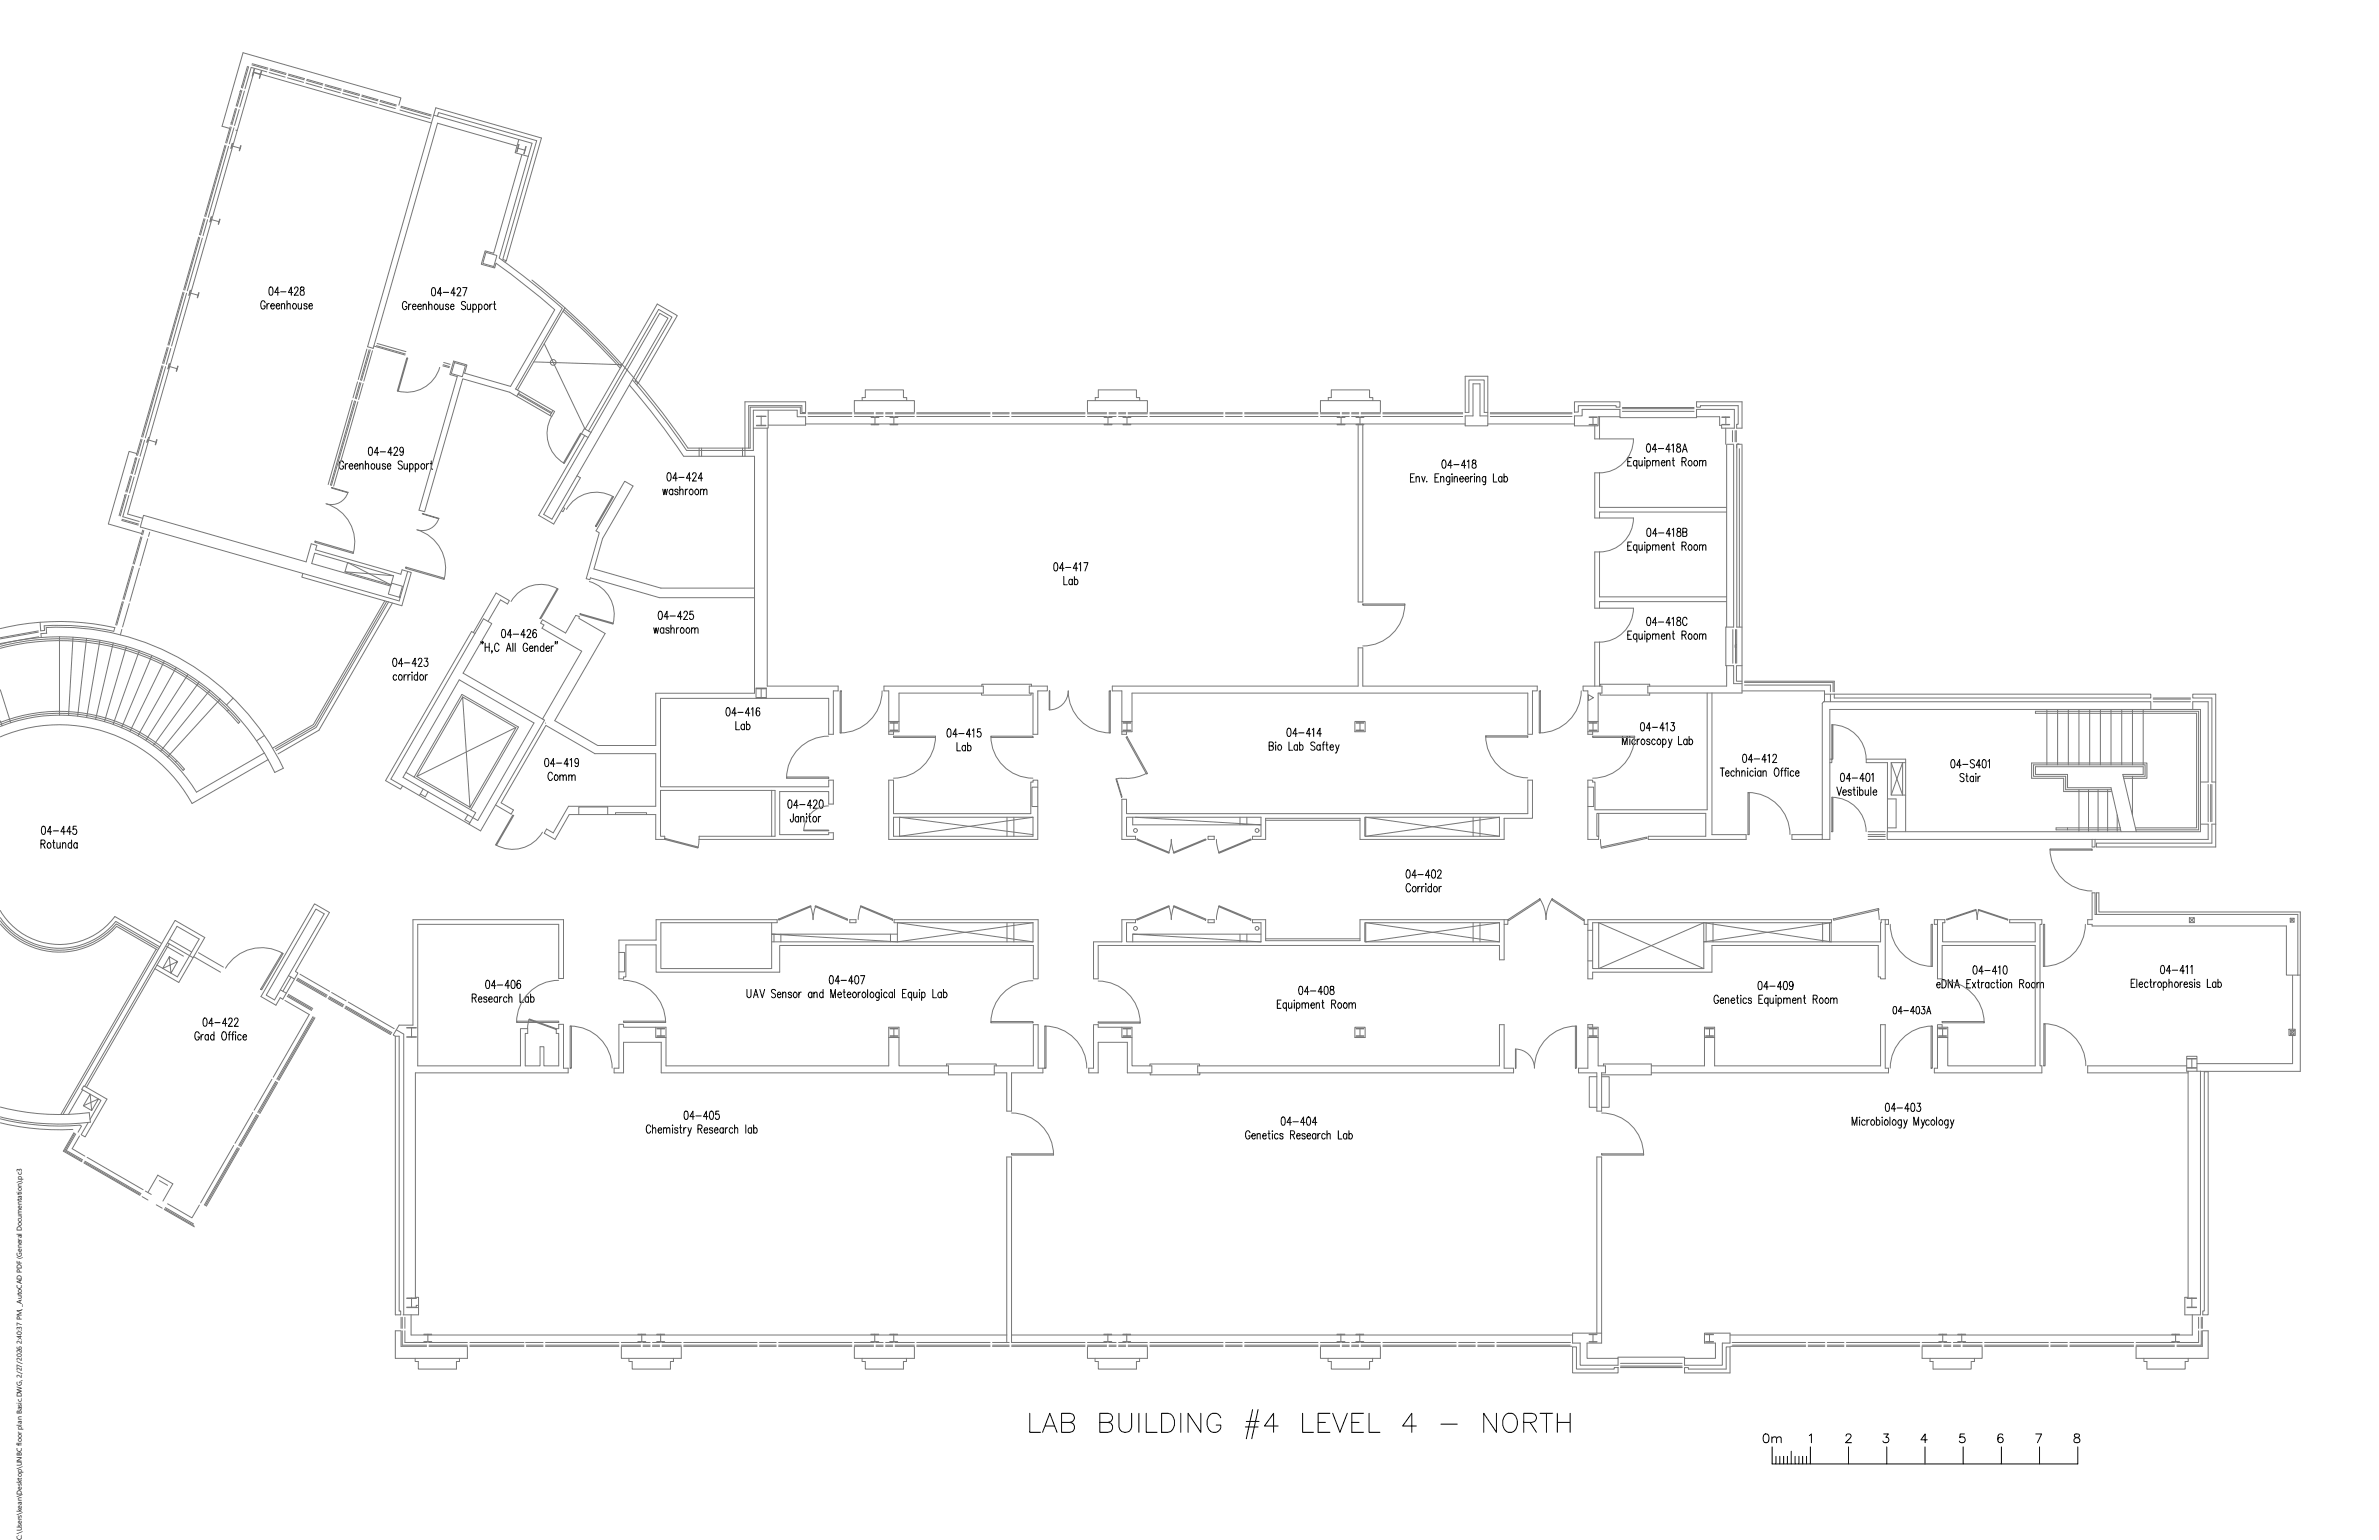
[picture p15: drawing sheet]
<svg xmlns="http://www.w3.org/2000/svg" width="432mm" height="279mm" viewBox="0 0 432 279" stroke-linecap="round" stroke-linejoin="round" font-family="sans-serif">
<defs><g id="words">
<text font-size="1.3" x="3.9" y="279.4" transform="rotate(-90 3.9 279.4)">C:\Users\kean\Desktop\UNBC floor plan Basic.DWG, 2/27/2026 2:40:37 PM, _AutoCAD PDF (General Documentation).pc3</text>
</g></defs>
<!-- layer: 3_Text -->
<g fill="none" stroke="#000" stroke-width=".18">
<path d="M48.1 54.9a.42 .42 0 0 0-.5-.3 .42 .42 0 0 0-.3 .5v.4a.43 .43 0 0 0 .4 .6 .43 .43 0 0 0 .4-.6h-.2M48.5 55.1v1M48.9 55.1a.39 .39 0 0 0-.4 .4M49 52.1h.2a1.03 1.03 0 0 1 0 1.5h-.1a1.2 1.2 0 0 1-.1-1.5zM49.1 55.5h.7l-.1-.4a.44 .44 0 0 0-.6 .5 .44 .44 0 0 0 .6 .4l.1-.1M50.1 55.5h.7l-.1-.4a.49 .49 0 0 0-.6 .4 .49 .49 0 0 0 .3 .6l.4-.2M50.7 53.1h-.8l.5-1v1.5M50.9 52.9h1M51.1 55.4l.3-.3h.2l.1 1M51.1 55.1v1M52.1 55.4l.3-.3h.2l.1 1M52.1 54.6v1.5"/>
<path d="M53.1 53.1h-.8l.6-1v1.5M53.3 55.1a.49 .49 0 0 1 .6 .4 .49 .49 0 0 1-.3 .6 .52 .52 0 0 1-.5-.4 .52 .52 0 0 1 .2-.6zM53.5 52.4v-.2a.35 .35 0 0 1 .5-.1 .35 .35 0 0 1 .1 .5l-.7 1h.8M54.1 55.1l.1 .9 .3 .1 .2-.3M54.6 52.1v.5a.55 .55 0 0 1 .6 .3 .55 .55 0 0 1-.2 .7 .47 .47 0 0 1-.5-.5 .47 .47 0 0 1 .5-.5h.1a.32 .32 0 0 0-.1-.5zM54.7 55.1v1M55.7 55.3a.3 .3 0 0 0-.3-.2 .3 .3 0 0 0-.2 .2v.1l.5 .2v.3a.3 .3 0 0 1-.3 .2 .3 .3 0 0 1-.2-.2M56.1 55.5h.6l-.1-.4a.49 .49 0 0 0-.6 .4 .49 .49 0 0 0 .3 .6l.4-.2M73.9 55a.42 .42 0 0 0-.6-.3 .42 .42 0 0 0-.3 .6v.3a.43 .43 0 0 0 .4 .6 .43 .43 0 0 0 .5-.6h-.3M74.2 55.2v1M74.6 55.2a.4 .4 0 0 0-.4 .4M74.9 55.6h.6l-.1-.3a.48 .48 0 0 0-.6 .3 .48 .48 0 0 0 .3 .6l.4-.2"/>
<path d="M75.8 55.6h.7l-.1-.3a.48 .48 0 0 0-.6 .3 .48 .48 0 0 0 .3 .6l.4-.2M76.8 55.5l.2-.3 .3 .1 .1 .9M76.8 55.2v1M77.8 55.5l.3-.3 .2 .1 .1 .9M77.8 54.7v1.5M78.5 52.3l.2-.1a1.04 1.04 0 0 1 0 1.5h-.1a1.18 1.18 0 0 1-.1-1.4zM79 55.3a.47 .47 0 0 1 .6 .3 .47 .47 0 0 1-.4 .6 .5 .5 0 0 1-.4-.4 .5 .5 0 0 1 .2-.5zM79.8 55.2l.1 .9 .3 .1 .2-.3M80.2 53.2h-.8l.5-1v1.5M80.4 55.2v1M80.5 53h.9M81.4 55.4a.31 .31 0 0 0-.2-.2 .31 .31 0 0 0-.3 .2l.5 .4v.2a.31 .31 0 0 1-.2 .2 .31 .31 0 0 1-.3-.2"/>
<path d="M81.8 55.6h.6l-.1-.3a.47 .47 0 0 0-.6 .3 .47 .47 0 0 0 .3 .6l.4-.2M82.7 53.2h-.8l.5-1v1.5M83 52.5v-.2a.34 .34 0 0 1 .5 0 .34 .34 0 0 1 .1 .4l-.7 1h.8M84 52.2h.8l-.6 1.5M84.5 54.9a.41 .41 0 0 0-.4-.2 .41 .41 0 0 0-.3 .2l.1 .4 .6 .3v.4a.41 .41 0 0 1-.4 .2 .41 .41 0 0 1-.3-.2M84.8 55.2l.1 .9 .3 .1 .2-.3M85.4 55.2v1M85.8 55.4l.2-.1a.47 .47 0 0 1 .5 .3 .47 .47 0 0 1-.3 .6l-.4-.2M85.8 55.2v1.5M86.9 55.4l.1-.1a.47 .47 0 0 1 .6 .3 .47 .47 0 0 1-.4 .6l-.3-.2M86.9 55.2v1.5M88 55.3a.48 .48 0 0 1 .6 .3 .48 .48 0 0 1-.3 .6l-.4-.2v-.4z"/>
<path d="M88.9 55.2v1M89.3 55.2a.4 .4 0 0 0-.4 .4M89.6 55.2h.4M89.7 54.7v1.2l.1 .2 .2 .1M62.4 84a.42 .42 0 0 0-.6-.4 .42 .42 0 0 0-.2 .6v.4a.43 .43 0 0 0 .4 .5 .43 .43 0 0 0 .4-.5h-.3M62.7 84.1v1M63.1 84.1a.42 .42 0 0 0-.4 .5M63.4 84.6h.6l-.1-.4a.49 .49 0 0 0-.6 .3 .49 .49 0 0 0 .3 .6l.4-.2M64.3 84.6h.7l-.1-.4a.47 .47 0 0 0-.6 .3 .47 .47 0 0 0 .2 .5l.3 .1 .2-.2M65.3 84.4l.3-.3 .2 .1 .1 .9M65.3 84.1v1M66.3 84.4l.3-.3 .3 .1v.9"/>
<path d="M66.3 83.6v1.5M67 81.2l.3-.1a1.01 1.01 0 0 1 0 1.5h-.1a1.18 1.18 0 0 1-.2-1.4zM67.5 84.2a.47 .47 0 0 1 .6 .3 .47 .47 0 0 1-.2 .5 .47 .47 0 0 1-.6-.2 .47 .47 0 0 1 .2-.6zM68.4 84.1v.9l.3 .1 .2-.3M68.7 82.1h-.8l.6-1v1.5M68.9 84.1v1M69 82h1M70 84.3a.34 .34 0 0 0-.6-.1v.3l.5 .2 .1 .2a.33 .33 0 0 1-.6 .1v-.1M70.3 84.6h.6l-.1-.4a.47 .47 0 0 0-.5 .3 .47 .47 0 0 0 .1 .5l.3 .1 .2-.2M71.2 82.1h-.8l.5-1v1.5M71.5 81.5l.1-.2a.35 .35 0 0 1 .5-.1 .35 .35 0 0 1 0 .5l-.6 .9h.7M73 83.8a.38 .38 0 0 0-.5-.2 .38 .38 0 0 0-.2 .5l.5 .3a.4 .4 0 0 1 .1 .7 .4 .4 0 0 1-.6-.2"/>
<path d="M73.2 81.6l-.1 .4a.41 .41 0 0 1-.6-.4 .41 .41 0 0 1 .6-.4 1.14 1.14 0 0 1-.2 1.4h-.3v-.2M73.3 84.1l.1 .9 .3 .1 .2-.3M73.9 84.1v1M74.4 84.3l.1-.1a.47 .47 0 0 1 .5 .3 .47 .47 0 0 1-.2 .5l-.2 .1-.2-.2M74.4 84.1v1.5M75.4 84.3l.1-.1a.47 .47 0 0 1 .6 .3 .47 .47 0 0 1-.2 .5l-.3 .1-.2-.2M75.4 84.1v1.5M76.6 84.2a.46 .46 0 0 1 .5 .3 .46 .46 0 0 1-.2 .5 .47 .47 0 0 1-.5-.2 .47 .47 0 0 1 .2-.6zM77.4 84.1v1M77.9 84.1a.42 .42 0 0 0-.5 .5M78.1 84.1h.4M78.3 83.6v1.2v.2l.2 .1"/>
<path d="M120.3 88.8l.2 1 .2-1 .2 1 .2-1M121.2 85.8h.3a1.03 1.03 0 0 1 0 1.5h-.1a1.17 1.17 0 0 1-.2-1.5zM122.1 89l-.1-.2a.49 .49 0 0 0-.6 .4 .49 .49 0 0 0 .3 .6l.4-.2M122.1 88.8v1M122.9 86.8h-.8l.6-1v1.5M123.1 89a.32 .32 0 0 0-.6-.2v.3l.5 .2 .1 .3a.31 .31 0 0 1-.3 .2 .31 .31 0 0 1-.3-.2M123.2 86.6h1M123.4 89l.3-.2h.2l.1 1M123.4 88.3v1.5M124.4 88.8v1M124.8 88.8a.42 .42 0 0 0-.4 .4M125.3 88.8a.49 .49 0 0 1 .6 .4 .49 .49 0 0 1-.4 .6 .52 .52 0 0 1-.4-.4 .52 .52 0 0 1 .2-.6z"/>
<path d="M125.4 86.8h-.8l.5-1v1.5M125.7 86.1l.2-.3h.4l.1 .2-.2 .6-.5 .7h.7M126.3 88.8a.49 .49 0 0 1 .6 .4 .49 .49 0 0 1-.3 .6 .52 .52 0 0 1-.5-.4 .52 .52 0 0 1 .2-.6zM127.1 89l.3-.2h.3v1M127.1 88.8v1M127.5 86.8h-.8l.6-1v1.5M127.7 89l.3-.2h.3v1M256 86.7h.4M256.7 86h-.7v1.5h.7M257 86.7l.3-.3 .3 .1v1M257 86.4v1.1M258 86.4l.4 1.1 .3-1.1"/>
<path d="M259 87.3v.2v-.1M260.5 86.7h.4M261.2 86h-.7v1.5h.7M261.5 86.7l.2-.3 .3 .1 .1 1M261.5 86.4v1.1M261.9 83.5h.2a1.01 1.01 0 0 1 0 1.4h-.1a1.1 1.1 0 0 1-.1-1.4zM263.1 86.4v1.4l-.2 .1h-.2M263.1 86.7l-.1-.2a.48 .48 0 0 0-.6 .4 .48 .48 0 0 0 .4 .6l.3-.3M263.6 86v.1zM263.6 86.4v1.1M263.6 84.5h-.8l.5-1v1.4M263.9 84.3h.9"/>
<path d="M263.9 86.7l.3-.3 .3 .1v1M263.9 86.4v1.1M265 86.9h.6l-.1-.4a.47 .47 0 0 0-.6 .3 .47 .47 0 0 0 .2 .6l.3 .1 .2-.3M265.9 86.9h.7l-.2-.4a.48 .48 0 0 0-.5 .4 .48 .48 0 0 0 .3 .6l.4-.3M266 84.5h-.7l.5-1v1.4M266.3 83.7l.3-.2v1.4M266.9 86.4v1.1M267.3 83.5v.4a.54 .54 0 0 1 .6 .4 .54 .54 0 0 1-.2 .6 .46 .46 0 0 1-.6-.5 .46 .46 0 0 1 .6-.4l.1-.1a.3 .3 0 0 0-.1-.4zM267.3 86.4l-.3 .1-.1 .4M267.6 86v.1zM267.6 86.4v1.1M268 86.7l.3-.3 .2 .1 .1 1"/>
<path d="M268 86.4v1.1M269.7 86.4l-.1 1.4-.1 .1h-.3M269.7 86.7l-.1-.2a.46 .46 0 0 0-.6 .3 .46 .46 0 0 0 .2 .6l.3 .1 .2-.3M271.1 86v1.5h.6M272.6 86.7l-.1-.2a.48 .48 0 0 0-.6 .4 .48 .48 0 0 0 .3 .6l.4-.3M272.6 86.4v1.1M273 86.7l.1-.2a.49 .49 0 0 1 .6 .4 .49 .49 0 0 1-.3 .6l-.4-.3M273 86v1.5M295.4 99h.5M295.4 83.8h.5M296.1 98.3h-.7v1.5h.7M296.1 83h-.7v1.5h.7"/>
<path d="M297.1 99l-.1-.1a.47 .47 0 0 0-.6 .3 .47 .47 0 0 0 .2 .6h.3l.2-.2M297.1 83.8l-.1-.2a.49 .49 0 0 0-.6 .3 .49 .49 0 0 0 .3 .6l.4-.2M297.1 83.5v1.5M297.1 98.8v1.5M297.5 98.8v1h.3l.3-.3M297.5 83.5v1h.3l.3-.3M298.1 83.5v1M298.1 98.8v1M298.5 98.3v.2zM298.5 83v.2zM298.5 83.5v1M298.5 98.8v1"/>
<path d="M298.9 99l.1-.1a.49 .49 0 0 1 .6 .3 .49 .49 0 0 1-.3 .6l-.4-.2M298.9 83.8l.1-.2a.47 .47 0 0 1 .6 .4 .47 .47 0 0 1-.5 .5l-.2-.2M298.9 83.5v1.5M298.9 98.8v1.5M299 80.6l.3-.1a1.03 1.03 0 0 1 0 1.5h-.1a1.14 1.14 0 0 1-.2-1.4zM299.1 95.9l.2-.1a1.01 1.01 0 0 1 0 1.5h-.1a1.14 1.14 0 0 1-.1-1.4zM299.9 99.1l.3-.3 .3 .1v.9M299.9 83.8l.3-.3 .3 .1v.9M299.9 83.5v1M299.9 98.8v1M300.5 99.1l.3-.3 .3 .1v.9M300.5 83.8l.3-.3 .3 .1v.9"/>
<path d="M300.7 81.5h-.8l.5-1v1.5M300.8 96.8h-.8l.5-1v1.5M301 81.4h.9M301 96.7h1M301.5 99.3h.7l-.1-.4a.48 .48 0 0 0-.6 .4 .48 .48 0 0 0 .3 .5l.4-.2M301.5 84h.7l-.1-.4a.47 .47 0 0 0-.6 .4 .47 .47 0 0 0 .5 .5l.2-.2M302.5 99.1l.3-.3 .2 .1 .1 .9M302.5 83.8l.3-.3 .2 .1 .1 .9M302.5 83.5v1M302.5 98.8v1M303.2 81.5h-.8l.5-1v1.5M303.2 96.8h-.8l.6-1v1.5"/>
<path d="M303.4 80.8l.3-.3v1.5M303.5 96.1l.3-.3v1.5M303.5 98.8h.4M303.5 83.5h.4M303.7 98.3v1.2v.3h.3M303.7 83v1.2v.3h.3M304.4 80.6v.4a.56 .56 0 0 1 .6 .4 .56 .56 0 0 1-.2 .6 .47 .47 0 0 1-.5-.5 .47 .47 0 0 1 .5-.4l.2-.2-.1-.3zM304.5 95.9v.4a.55 .55 0 0 1 .5 .4 .55 .55 0 0 1-.2 .6 .46 .46 0 0 1-.5-.5 .46 .46 0 0 1 .6-.4l.1-.1a.3 .3 0 0 0-.2-.5zM305.3 99h.6l.1-.2-.1-.4-.6-.1v1.5M305.3 83.8l.6-.1 .1-.2-.1-.4-.6-.1v1.5M305.4 82l.4-1.5 .4 1.5M305.4 96.5h.7l.1-.2-.1-.4-.7-.1v1.5h.5l.3-.3a.37 .37 0 0 0-.3-.5"/>
<path d="M305.5 81.5h.6M305.7 99l.3 .8M305.7 83.8l.3 .7M306.6 98.9a.47 .47 0 0 1 .5 .3 .47 .47 0 0 1-.1 .6 .47 .47 0 0 1-.6-.3 .47 .47 0 0 1 .2-.6zM306.6 83.6a.49 .49 0 0 1 .6 .3 .49 .49 0 0 1-.3 .6h-.3l-.2-.4zM307.6 98.9a.47 .47 0 0 1 .6 .3 .47 .47 0 0 1-.2 .6 .47 .47 0 0 1-.6-.3 .47 .47 0 0 1 .2-.6zM307.6 83.6a.49 .49 0 0 1 .6 .3 .49 .49 0 0 1-.3 .6 .52 .52 0 0 1-.5-.3 .52 .52 0 0 1 .2-.6zM308.5 99.1l.2-.3 .3 .1v.9M308.5 83.8l.2-.3 .3 .1v.9M308.5 83.5v1M308.5 98.8v1M309 99.1l.3-.3 .3 .1v.9"/>
<path d="M309 83.8l.3-.3 .3 .1v.9M71.4 119.5l.3-.1a.99 .99 0 0 1 0 1.5h-.1a1.17 1.17 0 0 1-.2-1.4zM75.9 119.8l.2-.4 .4 .1 .1 .2-.2 .5-.5 .7h.7M77 119.4h.6l-.3 .6a.43 .43 0 0 1 .4 .6 .43 .43 0 0 1-.8 0M87.4 116.5h-.2h.2l-.2 .3M87.7 116.5h-.1h.1l-.1 .3M88.1 116.7v1.5M88.1 117.4h.7M88.8 116.7v1.5M89.3 118.1h-.1h.1l-.1 .4M90.6 117.1a.42 .42 0 0 0-.6-.4 .42 .42 0 0 0-.2 .6v.3a.42 .42 0 0 0 .2 .6 .42 .42 0 0 0 .6-.4M91.2 114.3l.2-.1a.99 .99 0 0 1 0 1.5h-.1a1.14 1.14 0 0 1-.1-1.4z"/>
<path d="M91.9 118.2l.4-1.5 .5 1.5M92.1 117.7h.5M92.9 115.2h-.8l.5-1v1.5M93.1 116.7v1.5M93.2 115.1h.9M93.5 116.7v1.5M95.4 115.2h-.8l.5-1v1.5M95.7 114.6l.2-.4h.2l.2 .3-.1 .5-.6 .7h.8M95.8 117.1a.42 .42 0 0 0-.6-.4 .42 .42 0 0 0-.2 .6v.3a.43 .43 0 0 0 .4 .6 .43 .43 0 0 0 .4-.6h-.3M96.1 117.6h.6l-.1-.3a.45 .45 0 0 0-.5 .4 .45 .45 0 0 0 .5 .4l.1-.1M97 117.5l.3-.3 .3 .1v.9M97 117.2v1"/>
<path d="M97.3 114.4l-.3-.2a.91 .91 0 0 0 .1 1.5 .44 .44 0 0 0 .3-.5 .44 .44 0 0 0-.5-.3l-.2 .3M98.7 117.4l-.1-.1a.44 .44 0 0 0-.5 .4 .44 .44 0 0 0 .5 .4l.1-.1M98.7 116.7v1.5M99.1 117.6h.6l-.1-.3a.44 .44 0 0 0-.5 .4 .44 .44 0 0 0 .5 .4l.1-.1M100.1 117.2v1M100.5 117.2l-.3 .1-.1 .3M100.8 116.5h-.1h.1l-.1 .3M101.2 116.5h-.1h.1l-.1 .3M118.7 113.9l.2 1 .2-1 .2 1 .2-1M119.6 111l.3-.1a.99 .99 0 0 1 0 1.5h-.1a1.16 1.16 0 0 1-.2-1.4zM120.5 114.1l-.1-.1a.49 .49 0 0 0-.6 .3 .49 .49 0 0 0 .3 .6l.4-.2M120.5 113.9v1"/>
<path d="M121.3 111.9h-.8l.6-1v1.5M121.5 114.1a.31 .31 0 0 0-.3-.2 .31 .31 0 0 0-.3 .2v.2l.5 .2 .1 .2a.31 .31 0 0 1-.3 .2 .31 .31 0 0 1-.3-.2M121.6 111.8h1M121.8 114.2l.2-.3 .3 .1 .1 .9M121.8 113.4v1.5M122.8 113.9v1M123.2 113.9a.39 .39 0 0 0-.4 .4M123.6 114a.45 .45 0 0 1 .6 .4 .45 .45 0 0 1-.6 .4l-.1-.3zM123.8 111.9h-.8l.5-1v1.5M124.1 111.3l.2-.4 .4 .1 .1 .2-.2 .5-.5 .7h.7M124.7 114a.44 .44 0 0 1 .5 .4 .44 .44 0 0 1-.5 .4l-.2-.3zM125.5 114.2l.3-.3 .2 .1 .1 .9"/>
<path d="M125.5 113.9v1M125.8 110.9h-.6v.6a.44 .44 0 0 1 .7 .4 .44 .44 0 0 1-.7 .3l-.1-.1M126.1 114.2l.3-.3 .2 .1 .1 .9M191.4 102.2l.3-.1a1.04 1.04 0 0 1 0 1.5h-.1a1.18 1.18 0 0 1-.2-1.4zM193.1 104.6v1.5h.6M193.1 103.1h-.8l.6-1v1.5M193.4 103h1M194.6 105.3l-.1-.1a.49 .49 0 0 0-.6 .3 .49 .49 0 0 0 .3 .6l.4-.2M194.6 105.1v1M195 105.3l.1-.1a.44 .44 0 0 1 .5 .4 .44 .44 0 0 1-.5 .4l-.1-.1M195 104.6v1.5M195.6 103.1h-.8l.5-1v1.5"/>
<path d="M195.9 102.4l.2-.3v1.5M196.7 102.1h.8l-.6 1.5M295.4 115.2h.5M296.1 114.5h-.7v1.5h.7M297.1 115.2l-.1-.1a.49 .49 0 0 0-.6 .3 .49 .49 0 0 0 .3 .6l.4-.2M297.1 115v1.5M297.5 115v.9l.3 .1 .3-.3M298.1 115v1M298.5 114.5v.1zM298.5 115v1M298.9 115.2l.1-.1a.45 .45 0 0 1 .6 .4 .45 .45 0 0 1-.6 .4l-.1-.1M298.9 115v1.5"/>
<path d="M299 112.1l.3-.1a1.03 1.03 0 0 1 0 1.5h-.1a1.2 1.2 0 0 1-.2-1.4zM299.9 115.3l.3-.3 .3 .1v.9M299.9 115v1M300.5 115.3l.3-.3 .3 .1v.9M300.7 113h-.8l.6-1v1.5M301 112.9h1M301.5 115.4h.7l-.1-.3a.44 .44 0 0 0-.6 .4 .44 .44 0 0 0 .6 .4l.1-.1M302.5 115.3l.3-.3 .2 .1 .1 .9M302.5 115v1M303.2 113h-.8l.5-1v1.5M303.5 112.3l.2-.3v1.5M303.5 115h.4"/>
<path d="M303.7 114.5v1.2v.2l.3 .1M304.4 112.1v.4a.55 .55 0 0 1 .6 .3 .55 .55 0 0 1-.2 .7 .47 .47 0 0 1-.5-.5 .47 .47 0 0 1 .6-.4l.1-.1a.32 .32 0 0 0-.2-.5zM305.3 115.2l.6-.1 .1-.2-.1-.3-.6-.1v1.5M305.7 115.2l.3 .8M306.2 112.4a.42 .42 0 0 0-.5-.4 .42 .42 0 0 0-.3 .6v.3a.42 .42 0 0 0 .3 .6 .42 .42 0 0 0 .5-.4M306.6 115.1a.49 .49 0 0 1 .6 .3 .49 .49 0 0 1-.3 .6 .52 .52 0 0 1-.5-.4 .52 .52 0 0 1 .2-.5zM307.6 115.1a.49 .49 0 0 1 .6 .3 .49 .49 0 0 1-.3 .6l-.4-.2-.1-.4zM308.5 115.3l.2-.3 .3 .1v.9M308.5 115v1M309 115.3l.3-.3 .3 .1v.9M72 122.6l-.1-.1a.47 .47 0 0 0-.6 .3 .47 .47 0 0 0 .2 .5l.3 .1 .2-.2M72.5 122.5a.49 .49 0 0 1 .6 .3 .49 .49 0 0 1-.4 .6l-.3-.2-.1-.3z"/>
<path d="M73.2 120.4h-.9l.6-1v1.5M73.3 122.4v1M73.4 120.3h1M73.8 122.4a.4 .4 0 0 0-.5 .5M74 122.4v1M74.5 122.4a.4 .4 0 0 0-.5 .5M74.8 121.9v.2zM74.8 122.4v1M75.6 120.4h-.8l.6-1v1.5M75.8 122.6l-.1-.1a.49 .49 0 0 0-.6 .3 .49 .49 0 0 0 .3 .6l.4-.2M75.8 121.9v1.5M76.3 122.5a.49 .49 0 0 1 .6 .3 .49 .49 0 0 1-.3 .6l-.4-.2v-.3z"/>
<path d="M77.2 122.4v1M77.6 122.4a.4 .4 0 0 0-.4 .5M99 137.7l.3-.1a1.01 1.01 0 0 1 0 1.5h-.1a1.1 1.1 0 0 1-.2-1.4zM100.7 138.6h-.8l.6-1v1.5M101 138.5h1M103.2 138.6h-.8l.5-1v1.5M103.5 137.9l.2-.3v1.5M105 138.1l-.1 .4a.41 .41 0 0 1-.6-.4 .41 .41 0 0 1 .6-.4l.1 .4a.7 .7 0 0 1-.4 1l-.2-.2M131.9 128.5l.3-.1a1.03 1.03 0 0 1 0 1.5h-.1a1.14 1.14 0 0 1-.2-1.4zM133.6 130.9v1.5h.6M133.6 129.4h-.8l.6-1v1.5M133.9 129.2h1"/>
<path d="M135.1 131.6l-.1-.1a.49 .49 0 0 0-.6 .3 .49 .49 0 0 0 .3 .6l.4-.2M135.1 131.4v1M135.5 131.6l.1-.1a.49 .49 0 0 1 .6 .3 .49 .49 0 0 1-.3 .6l-.4-.2M135.5 130.9v1.5M136.1 129.4h-.8l.5-1v1.5M136.4 128.7l.3-.3v1.5M137.9 128.6l-.3-.2a.94 .94 0 0 0 0 1.5 .45 .45 0 0 0 .3-.5 .45 .45 0 0 0-.5-.4l-.2 .4M172 132.3l.3-.1a1.04 1.04 0 0 1 0 1.5h-.1a1.14 1.14 0 0 1-.2-1.4zM173.7 134.7v1.5h.6M173.8 133.2h-.8l.5-1v1.5M174 133.1h1M175.2 135.4l-.1-.1a.44 .44 0 0 0-.5 .4 .44 .44 0 0 0 .5 .5l.1-.2"/>
<path d="M175.2 135.2v1M175.6 135.4l.1-.1a.49 .49 0 0 1 .6 .3 .49 .49 0 0 1-.3 .6l-.4-.2M175.6 134.7v1.5M176.2 133.2h-.8l.5-1v1.5M176.5 132.5l.2-.3v1.5M178 132.2h-.6v.7a.44 .44 0 0 1 .6 0 .44 .44 0 0 1 0 .6 .44 .44 0 0 1-.6 .1l-.1-.1M230.4 135.3h.6l.1-.3-.1-.3-.6-.1v1.5h.4l.3-.1v-.4l-.3-.3M231.5 134.6v.2zM231.5 135.1v1M232.1 135.2a.47 .47 0 0 1 .5 .4 .47 .47 0 0 1-.4 .5l-.3-.4zM233.7 132.2l.3-.1a.99 .99 0 0 1 0 1.5h-.1a1.17 1.17 0 0 1-.2-1.4zM234 134.6v1.5h.6"/>
<path d="M235.5 133.1h-.8l.5-1v1.5M235.5 135.3l-.1-.1a.49 .49 0 0 0-.6 .3 .49 .49 0 0 0 .3 .6l.4-.2M235.5 135.1v1M235.7 133h1M235.9 135.3l.1-.1a.49 .49 0 0 1 .6 .3 .49 .49 0 0 1-.3 .6l-.4-.2M235.9 134.6v1.5M237.9 133.1h-.8l.5-1v1.5M238.2 132.4l.2-.3v1.5M238.7 134.8a.38 .38 0 0 0-.5-.2 .38 .38 0 0 0-.2 .5l.4 .3a.4 .4 0 0 1 .2 .7 .4 .4 0 0 1-.7-.2M239.6 135.3l-.1-.1a.49 .49 0 0 0-.6 .3 .49 .49 0 0 0 .3 .6l.4-.2M239.6 135.1v1M239.8 133.1h-.8l.6-1v1.5"/>
<path d="M240 135.1h.4M240.4 134.6l-.2 .1v.2v1.2M240.6 135.1h.4M240.8 134.6v1.2l.1 .2 .2 .1M241.4 135.6h.6l-.1-.4a.49 .49 0 0 0-.6 .3 .49 .49 0 0 0 .4 .6l.3-.2M242.4 135.1l.3 1 .4-1M242.7 136.1l-.2 .5h-.1M294.5 135.1v-1.5l.4 1.5 .4-1.5v1.5M295.8 133.7h.1zM295.8 134.1v1M296.8 134.3l-.1-.1a.49 .49 0 0 0-.6 .3 .49 .49 0 0 0 .4 .6l.3-.2M297.2 134.1v1"/>
<path d="M297.6 134.1l-.3 .1-.1 .3M297.9 131.2l.3-.1a1.03 1.03 0 0 1 0 1.5h-.1a1.22 1.22 0 0 1-.2-1.4zM298 134.2a.49 .49 0 0 1 .6 .3 .49 .49 0 0 1-.3 .6l-.4-.2v-.4zM299.5 134.3a.3 .3 0 0 0-.3-.2 .3 .3 0 0 0-.3 .2l.5 .4 .1 .2a.31 .31 0 0 1-.3 .2 .31 .31 0 0 1-.3-.2M299.6 132.1h-.8l.6-1v1.5M299.9 132h1M300.4 134.3l-.1-.1a.47 .47 0 0 0-.5 .2 .47 .47 0 0 0 .2 .6l.2 .1 .2-.2M300.9 134.2a.49 .49 0 0 1 .6 .3 .49 .49 0 0 1-.3 .6l-.4-.2v-.4zM301.8 134.3l.1-.1a.47 .47 0 0 1 .5 .2 .47 .47 0 0 1-.2 .6l-.2 .1-.2-.2M301.8 134.1v1.5M302.1 132.1h-.8l.5-1v1.5M302.3 131.4l.3-.3v1.5"/>
<path d="M302.8 134.1l.3 1 .4-1M303.1 135.1l-.1 .4-.2 .1M303.3 131.1h.6l-.3 .6a.43 .43 0 0 1 .3 .6 .43 .43 0 0 1-.7 0M304.7 133.6v1.5h.6M306.2 134.3l-.1-.1a.49 .49 0 0 0-.6 .3 .49 .49 0 0 0 .3 .6l.4-.2M306.2 134.1v1M306.6 134.3l.1-.1a.49 .49 0 0 1 .6 .3 .49 .49 0 0 1-.3 .6l-.4-.2M306.6 133.6v1.5M312.2 139.3h.8M312.6 139.3v1.5M315.1 139.3v1.5M316.1 139.8v1"/>
<path d="M316.4 136.9l.3-.1a.99 .99 0 0 1 0 1.5h-.1a1.17 1.17 0 0 1-.2-1.4zM317.2 139.3v.2zM317.2 139.8v1M318.2 137.8h-.8l.5-1v1.5M318.4 137.7h1M318.6 139.3v.2zM318.6 139.8v1M319.6 139.8v1M320 139.8v1M320.6 137.8h-.8l.5-1v1.5M320.9 137.1l.2-.3v1.5M321.8 137.2v-.2a.35 .35 0 0 1 .5-.1 .35 .35 0 0 1 .1 .5l-.7 .9h.8"/>
<path d="M322.2 139.4l.1-.1a.82 .82 0 0 1 .4 1.5h-.1a.85 .85 0 0 1-.4-1.4zM323.2 139.8h.4M323.6 139.3l-.2 .1v.2v1.2M323.9 139.8h.3M324.3 139.3l-.2 .1-.1 .2v1.2M324.5 139.3v.2zM324.5 139.8v1M354.2 137.9l.3-.1a1.04 1.04 0 0 1 0 1.5h-.1a1.1 1.1 0 0 1-.2-1.4zM356 138.8h-.8l.5-1v1.5M356.2 138.7h1M358.4 138a.38 .38 0 0 0-.5-.2 .38 .38 0 0 0-.2 .5l.6 .4a.4 .4 0 0 1-.1 .6 .4 .4 0 0 1-.6-.2M359.5 138.8h-.8l.5-1v1.5"/>
<path d="M359.9 137.9l.3-.1a1.04 1.04 0 0 1 0 1.5h-.1a1.18 1.18 0 0 1-.2-1.4zM360.8 138.1l.3-.3v1.5M7.4 153.1h.5l.2-.1 .1-.3-.1-.2-.7-.1v1.5M7.7 150l.2-.1a1.03 1.03 0 0 1 0 1.5h-.1a1.17 1.17 0 0 1-.1-1.4zM7.8 153.1l.4 .8M8.7 153a.49 .49 0 0 1 .6 .3 .49 .49 0 0 1-.3 .6 .52 .52 0 0 1-.5-.4 .52 .52 0 0 1 .2-.5zM9.4 150.9h-.8l.5-1v1.5M9.6 152.9h.3M9.7 150.7h.9M9.7 152.4v1.2l.1 .2 .2 .1M10.3 152.9l.1 .9 .2 .1 .3-.3M10.9 152.9v1"/>
<path d="M11.3 153.2l.3-.3 .3 .1v.9M11.3 152.9v1M11.9 150.9h-.9l.6-1v1.5M12.9 150.9h-.8l.6-1v1.5M13 153.1l-.1-.1a.48 .48 0 0 0-.6 .3 .48 .48 0 0 0 .3 .6l.4-.2M13 152.4v1.5M13.8 149.9h-.5v.6a.44 .44 0 0 1 .7 .4 .44 .44 0 0 1-.7 .4l-.1-.2M14 153.1l-.1-.1a.47 .47 0 0 0-.5 .2 .47 .47 0 0 0 .1 .6l.3 .1 .2-.2M14 152.9v1M100.3 140.5a.36 .36 0 0 0-.2-.4 .36 .36 0 0 0-.4 .1 .86 .86 0 0 0 .3 1.4l.3-.4M100.8 140.7a.49 .49 0 0 1 .6 .3 .49 .49 0 0 1-.4 .6 .53 .53 0 0 1-.4-.4 .53 .53 0 0 1 .2-.5zM101.6 140.9l.3-.3 .3 .1v.9"/>
<path d="M101.6 140.6v1M102.2 140.9l.3-.3 .2 .1 .1 .9M103.2 140.9l.3-.3 .3 .1v.9M103.2 140.6v1M103.8 140.9l.3-.3 .3 .1v.9M143.2 145.2l.2-.1a1.03 1.03 0 0 1 0 1.5h-.1a1.22 1.22 0 0 1-.1-1.4zM144 147.6l-.1 1.5h-.3l-.2-.5M144.9 146.1h-.8l.5-1v1.5M144.9 148.4l-.1-.2a.49 .49 0 0 0-.5 .3 .49 .49 0 0 0 .3 .6l.3-.2M144.9 148.1v1M145.1 146h1M145.3 148.4l.3-.3 .3 .1v.9"/>
<path d="M145.3 148.1v1M146.4 147.6v.2zM146.4 148.1v1M146.8 148.1h.4M146.9 147.6v1.2l.1 .3h.2M147.3 146.1h-.8l.6-1v1.5M147.7 145.5v-.2a.35 .35 0 0 1 .5-.1 .35 .35 0 0 1 .1 .5l-.7 .9h.8M147.7 148.2a.49 .49 0 0 1 .6 .3 .49 .49 0 0 1-.3 .6l-.4-.2-.1-.3zM148.5 148.1v1M148.8 145.2l.3-.1a1.03 1.03 0 0 1 0 1.5h-.1a1.17 1.17 0 0 1-.2-1.4zM149 148.1a.4 .4 0 0 0-.5 .5M255.4 157.9l.2-.1a.99 .99 0 0 1 0 1.5h-.1a1.14 1.14 0 0 1-.1-1.4z"/>
<path d="M257.1 158.8h-.8l.5-1v1.5M257.3 158.7h1M259.5 158.8h-.8l.6-1v1.5M260 157.9l.2-.1a1.04 1.04 0 0 1 0 1.5h-.1a1.18 1.18 0 0 1-.1-1.4zM260.9 158.2l.1-.2a.34 .34 0 0 1 .5-.1 .34 .34 0 0 1 0 .5l-.6 .9h.7M313.2 140.3h.6l-.1-.4a.49 .49 0 0 0-.6 .3 .49 .49 0 0 0 .4 .6l.3-.2M314.8 140.1l-.1-.2a.47 .47 0 0 0-.6 .3 .47 .47 0 0 0 .2 .6h.3l.2-.2M315.1 140.1l.3-.3 .3 .1v.9M316.1 140.1l.3-.3 .3 .1v.9M318.2 140.1l-.1-.2a.47 .47 0 0 0-.5 .3 .47 .47 0 0 0 .2 .6h.2l.2-.2M319.6 140.1l-.1-.2a.48 .48 0 0 0-.6 .4 .48 .48 0 0 0 .4 .5l.3-.2M320 140.1l.3-.3 .2 .1 .1 .9"/>
<path d="M325.6 140.1l-.1-.2a.49 .49 0 0 0-.6 .3 .49 .49 0 0 0 .3 .6l.4-.2M325.9 140.3h.6l-.1-.4a.49 .49 0 0 0-.6 .3 .49 .49 0 0 0 .4 .6l.3-.2M333.4 142.8l.4 1.5 .5-1.5M334.2 140.4l.3-.1a1.03 1.03 0 0 1 0 1.5h-.1a1.2 1.2 0 0 1-.2-1.4zM334.5 143.7h.6l-.1-.3a.49 .49 0 0 0-.6 .3 .49 .49 0 0 0 .3 .6l.4-.2M335.9 141.3h-.8l.6-1v1.5M336 143.5a.31 .31 0 0 0-.3-.2 .31 .31 0 0 0-.3 .2l.6 .4v.2a.31 .31 0 0 1-.3 .2 .31 .31 0 0 1-.3-.2M336.2 141.2h.9M336.3 143.3h.4M336.5 142.8v1.2l.1 .2 .2 .1M337.1 142.8v.1zM337.1 143.3v1"/>
<path d="M337.5 143.5l.1-.1a.49 .49 0 0 1 .6 .3 .49 .49 0 0 1-.3 .6l-.4-.2M337.5 142.8v1.5M338.4 141.3h-.8l.5-1v1.5M338.5 143.3l.1 .9 .3 .1 .2-.3M338.8 140.4l.3-.1a.99 .99 0 0 1 0 1.5h-.1a1.16 1.16 0 0 1-.2-1.4zM339.1 143.3v1M339.6 142.8v1.5M339.7 140.6l.3-.3v1.5M340 143.7h.6l-.1-.3a.45 .45 0 0 0-.5 .4 .45 .45 0 0 0 .5 .4l.1-.1M356.5 140.5a.41 .41 0 0 0-.4-.2 .41 .41 0 0 0-.4 .2l.2 .4 .5 .3 .1 .4a.41 .41 0 0 1-.4 .2 .41 .41 0 0 1-.4-.2M356.8 140.8h.4M357 140.3v1.2v.3h.3"/>
<path d="M358.2 141l-.1-.1a.47 .47 0 0 0-.6 .3 .47 .47 0 0 0 .3 .6l.4-.2M358.2 140.8v1M358.6 140.3v.2zM358.6 140.8v1M359 140.8v1M359.4 140.8l-.2 .1-.2 .3M88.3 177.9l.3-.1a1.04 1.04 0 0 1 0 1.5h-.1a1.14 1.14 0 0 1-.2-1.4zM90 178.8h-.8l.5-1v1.5M90.3 178.7h.9M92.5 178.8h-.8l.5-1v1.5M92.9 177.9l.3-.1a1.04 1.04 0 0 1 0 1.5h-.1a1.18 1.18 0 0 1-.2-1.4zM94.5 178.1l-.4-.3a.92 .92 0 0 0 .1 1.5 .44 .44 0 0 0 .3-.5 .44 .44 0 0 0-.5-.3l-.2 .3"/>
<path d="M135.6 179.5v1.3a.36 .36 0 0 0 .3 .2 .36 .36 0 0 0 .4-.2v-1.3M137.9 179.5l.5 1.5 .4-1.5M140.8 179.7a.37 .37 0 0 0-.5-.2 .37 .37 0 0 0-.2 .5l.6 .4a.4 .4 0 0 1-.1 .6 .4 .4 0 0 1-.6-.2M149.4 179.5v1.5M150.7 177.1l.2-.1a1.03 1.03 0 0 1 0 1.5h-.1a1.17 1.17 0 0 1-.1-1.4zM152.4 178h-.8l.5-1v1.5M152.7 177.9h.9M153.2 179.5v1.2v.2l.3 .1M154.9 178h-.8l.5-1v1.5M155.3 177.1l.3-.1a1.03 1.03 0 0 1 0 1.5h-.2a1.22 1.22 0 0 1-.1-1.4zM156.2 177h.8l-.6 1.5M157.5 179.5v1.5"/>
<path d="M160 179.5v.2zM162.3 179.5v1.5M164.5 179.5h-.7v1.5h.7M166.9 179.5v.2zM169.3 179.5v1.5h.7M171.2 179.5v1.5M235.9 179l.2-.1a1.03 1.03 0 0 1 0 1.5h-.1a1.17 1.17 0 0 1-.1-1.4zM237.6 179.9h-.8l.5-1v1.5M237.8 179.8h1M240.1 179.9h-.9l.6-1v1.5M240.5 179l.2-.1a1.03 1.03 0 0 1 0 1.5h-.1a1.22 1.22 0 0 1-.1-1.4zM241.5 179v.4a.56 .56 0 0 1 .6 .4 .56 .56 0 0 1-.2 .6 .47 .47 0 0 1-.5-.5 .47 .47 0 0 1 .5-.4l.2-.3a.38 .38 0 0 0-.6-.2z"/>
<path d="M256 160.7a.42 .42 0 0 0-.5-.4 .42 .42 0 0 0-.3 .6v.3a.42 .42 0 0 0 .3 .6 .42 .42 0 0 0 .5-.3M256.5 160.9a.49 .49 0 0 1 .6 .3 .49 .49 0 0 1-.3 .6 .52 .52 0 0 1-.5-.4 .52 .52 0 0 1 .2-.5zM257.3 160.8v1M257.8 160.8a.39 .39 0 0 0-.5 .4M258 160.8v1M258.5 160.8a.39 .39 0 0 0-.5 .4M258.8 160.3v.2zM258.8 160.8v1M259.8 161l-.1-.1a.45 .45 0 0 0-.5 .4 .45 .45 0 0 0 .5 .5l.1-.2M259.8 160.3v1.5M260.4 160.9a.49 .49 0 0 1 .5 .3 .49 .49 0 0 1-.3 .6l-.4-.2v-.4zM261.2 160.8v1"/>
<path d="M261.6 160.8l-.2 .1-.2 .3M319.2 178.1h.3a1.03 1.03 0 0 1 0 1.5h-.1a1.2 1.2 0 0 1-.2-1.5zM321 179h-.9l.6-.9v1.5M321.2 178.9h1M323.4 179h-.8l.6-.9v1.5M323.9 178.1h.2a1.03 1.03 0 0 1 0 1.5h-.1a1.13 1.13 0 0 1-.1-1.5zM325.5 178.6l-.2 .3a.42 .42 0 0 1-.5-.4 .42 .42 0 0 1 .5-.4l.2 .5a.76 .76 0 0 1-.5 1l-.2-.3M351.5 178.7h.6l-.1-.4a.47 .47 0 0 0-.5 .4 .47 .47 0 0 0 .4 .5l.2-.2M352.5 177.7h.3a.91 .91 0 0 1 0 1.5h-.3zM354.4 177.7v1.5l-.8-1.5v1.5M354.8 179.2l.4-1.5 .4 1.5M354.9 178.7h.6"/>
<path d="M357 178.5h.4M357.7 177.7h-.7v1.5h.7M358 178.2l.6 1M358.3 175.3l.2-.1a1.03 1.03 0 0 1 0 1.5h-.1a1.17 1.17 0 0 1-.1-1.4zM358.6 178.2l-.6 1M358.9 178.2h.4M359.1 177.7v1.2v.3h.2M359.7 178.2v1M360 176.2h-.8l.5-1v1.5M360.1 178.2l-.3 .1-.1 .4M360.3 176.1h.9M361 178.5l-.1-.2a.49 .49 0 0 0-.6 .3 .49 .49 0 0 0 .3 .6l.4-.2"/>
<path d="M361 178.2v1M362 178.5l-.1-.2a.49 .49 0 0 0-.6 .3 .49 .49 0 0 0 .3 .6l.4-.2M362.3 178.2h.4M362.4 176.2h-.8l.6-1v1.5M362.5 177.7v1.2v.3h.3M362.7 175.5l.3-.3v1.5M363.1 177.7v.2zM363.1 178.2v1M363.7 178.3a.47 .47 0 0 1 .5 .4 .47 .47 0 0 1-.4 .5l-.3-.4zM363.7 175.3l.3-.1a1.03 1.03 0 0 1 0 1.5h-.1a1.14 1.14 0 0 1-.2-1.4zM364.5 178.5l.3-.3 .3 .1v.9M364.5 178.2v1"/>
<path d="M366.6 178.5h.5l.2-.2v-.3l-.1-.2-.6-.1v1.5M366.9 178.5l.4 .7M367.9 178.3a.49 .49 0 0 1 .5 .3 .49 .49 0 0 1-.3 .6h-.2l-.2-.4zM368.9 178.3a.49 .49 0 0 1 .6 .3 .49 .49 0 0 1-.4 .6h-.2l-.2-.4zM369.7 178.5l.3-.3 .3 .1v.9M369.7 178.2v1M370.3 178.5l.3-.3 .3 .1v.9M386.8 178.4h.4M387.5 177.7h-.7v1.5h.7M387.8 177.7v1.5M388.3 178.6h.6l-.1-.4a.44 .44 0 0 0-.5 .5 .44 .44 0 0 0 .5 .4l.1-.2M389.9 178.4l-.1-.2a.49 .49 0 0 0-.6 .4 .49 .49 0 0 0 .3 .6l.4-.3"/>
<path d="M390.2 178.2h.4M390.4 177.7v1.2v.2l.2 .1M390.9 178.2v1M391.4 178.2a.39 .39 0 0 0-.5 .4M391.8 178.2a.49 .49 0 0 1 .6 .4 .49 .49 0 0 1-.3 .6 .52 .52 0 0 1-.5-.4 .52 .52 0 0 1 .2-.6zM392.3 175.2h.3a1.04 1.04 0 0 1 0 1.5h-.1a1.1 1.1 0 0 1-.2-1.5zM392.6 178.4l.2-.2a.44 .44 0 0 1 .5 .5 .44 .44 0 0 1-.5 .4l-.2-.2M392.6 178.2v1.5M393.7 178.4l.2-.2h.3l.1 1M393.7 177.7v1.5M394 176.1h-.8l.5-.9v1.5M394.3 176h.9"/>
<path d="M394.8 178.2a.45 .45 0 0 1 .6 .5 .45 .45 0 0 1-.6 .4l-.1-.4zM395.7 178.2v1M396.1 178.2h-.2l-.2 .4M396.4 178.6h.6l-.1-.4a.49 .49 0 0 0-.6 .4 .49 .49 0 0 0 .4 .6l.3-.3M396.5 176.1h-.8l.5-.9v1.5M396.7 175.5l.3-.3v1.5M397.6 175.5l.3-.3v1.5M398 178.4a.31 .31 0 0 0-.3-.3 .31 .31 0 0 0-.3 .3l.5 .3 .1 .2a.31 .31 0 0 1-.3 .3 .31 .31 0 0 1-.3-.3M398.3 177.7v.1zM398.3 178.2v1M399.3 178.4a.31 .31 0 0 0-.3-.3 .31 .31 0 0 0-.3 .3l.5 .3 .1 .2a.31 .31 0 0 1-.3 .3 .31 .31 0 0 1-.3-.3M400.6 177.7v1.5h.7"/>
<path d="M402.2 178.4l-.1-.2a.49 .49 0 0 0-.6 .4 .49 .49 0 0 0 .3 .6l.4-.3M402.2 178.2v1M402.6 178.4l.1-.2a.44 .44 0 0 1 .5 .5 .44 .44 0 0 1-.5 .4l-.1-.2M402.6 177.7v1.5M36.2 187.6a.42 .42 0 0 0-.5-.4 .42 .42 0 0 0-.3 .6v.3a.43 .43 0 0 0 .4 .6 .43 .43 0 0 0 .4-.6h-.3M36.5 187.7v1M36.9 187.7a.39 .39 0 0 0-.4 .4M37 184.8l.3-.1a1.03 1.03 0 0 1 0 1.5h-.1a1.22 1.22 0 0 1-.2-1.4zM37.8 187.9l-.1-.1a.44 .44 0 0 0-.5 .4 .44 .44 0 0 0 .5 .4l.1-.1M37.8 187.7v1M38.7 185.7h-.8l.5-1v1.5M38.8 187.9l-.1-.1a.44 .44 0 0 0-.5 .4 .44 .44 0 0 0 .5 .4l.1-.1"/>
<path d="M38.8 187.2v1.5M39 185.5h.9M40.4 187.3l.4-.1a1.01 1.01 0 0 1 0 1.5h-.2a1.06 1.06 0 0 1-.2-1.4zM41.2 185.7h-.8l.5-1v1.5M41.4 187.7h.4M41.5 185.1l.1-.3a.35 .35 0 0 1 .4 0 .35 .35 0 0 1 .1 .5l-.7 .9h.8M41.8 187.2l-.2 .1v.2v1.2M42.1 187.7h.3M42.5 187.2l-.2 .1-.1 1.4M42.6 185.1l.2-.4 .3 .1 .1 .2-.1 .5-.6 .7h.8M42.8 187.2v.1zM42.8 187.7v1"/>
<path d="M43.8 187.9l-.1-.1a.44 .44 0 0 0-.6 .4 .44 .44 0 0 0 .6 .4l.1-.1M44.1 188.1h.6l-.1-.3a.45 .45 0 0 0-.5 .4 .45 .45 0 0 0 .5 .4l.1-.1M85.7 181.1l.6-.1 .1-.5-.2-.2h-.5v1.5M86.1 181.1l.3 .7M86.8 181.3h.7l-.1-.4a.44 .44 0 0 0-.6 .4 .44 .44 0 0 0 .6 .5l.1-.2M88.4 181.1a.3 .3 0 0 0-.3-.3 .3 .3 0 0 0-.3 .3v.1l.5 .2 .1 .2a.3 .3 0 0 1-.3 .3 .3 .3 0 0 1-.3-.3M88.7 181.3h.6l-.1-.4a.49 .49 0 0 0-.6 .3 .49 .49 0 0 0 .4 .6l.3-.2M90.3 181.1l-.1-.2a.44 .44 0 0 0-.5 .4 .44 .44 0 0 0 .5 .5l.1-.2M90.3 180.8v1M90.7 180.8v1M91.1 180.8a.39 .39 0 0 0-.4 .5M92 181.1l-.1-.2a.44 .44 0 0 0-.5 .4 .44 .44 0 0 0 .5 .5l.1-.2"/>
<path d="M92.4 181.1l.2-.3 .3 .1v.9M92.4 180.3v1.5M94.4 180.3v1.5h.6M95.9 181.1l-.1-.2a.49 .49 0 0 0-.6 .3 .49 .49 0 0 0 .3 .6l.4-.2M95.9 180.8v1M96.3 181.1l.1-.2a.49 .49 0 0 1 .6 .3 .49 .49 0 0 1-.3 .6l-.4-.2M96.3 180.3v1.5M136.8 181l.4-1.5 .4 1.5M136.9 180.5h.5M141.1 180.4h.6l-.1-.3a.49 .49 0 0 0-.6 .3 .49 .49 0 0 0 .4 .6l.3-.2M142 180.3l.3-.3 .3 .1v.9M142 180v1"/>
<path d="M143.7 180.2a.31 .31 0 0 0-.6-.1v.3l.5 .2 .1 .2a.31 .31 0 0 1-.3 .2 .31 .31 0 0 1-.3-.2M144.1 180.1a.48 .48 0 0 1 .6 .3 .48 .48 0 0 1-.3 .6l-.4-.2v-.4zM145 180v1M145.4 180a.42 .42 0 0 0-.4 .4M147.4 180.2l-.1-.1a.49 .49 0 0 0-.6 .3 .49 .49 0 0 0 .3 .6l.4-.2M147.4 180v1M147.7 180.3l.3-.3 .3 .1v.9M147.7 180v1M149.4 180.2l-.1-.1a.49 .49 0 0 0-.6 .3 .49 .49 0 0 0 .3 .6l.4-.2M150.8 181v-1.5l.4 1.5 .4-1.5v1.5M152.1 180.4h.6l-.1-.3a.49 .49 0 0 0-.6 .3 .49 .49 0 0 0 .3 .6l.4-.2M153 180h.4"/>
<path d="M153.8 180.4h.6l-.1-.3a.49 .49 0 0 0-.6 .3 .49 .49 0 0 0 .4 .6l.3-.2M154.9 180.1a.49 .49 0 0 1 .6 .3 .49 .49 0 0 1-.3 .6l-.4-.2-.1-.4zM155.8 180v1M156.2 180l-.3 .1-.1 .3M156.6 180.1a.49 .49 0 0 1 .6 .3 .49 .49 0 0 1-.3 .6l-.4-.2v-.4zM158.1 180.1a.48 .48 0 0 1 .6 .3 .48 .48 0 0 1-.4 .6l-.3-.2-.1-.4zM159.6 180l-.1 1.4-.1 .1-.3-.1M159.6 180.2l-.1-.1a.49 .49 0 0 0-.6 .3 .49 .49 0 0 0 .3 .6l.4-.2M160 180v1M161 180.2l-.1-.1a.49 .49 0 0 0-.6 .3 .49 .49 0 0 0 .3 .6l.4-.2M162 180.2l-.1-.1a.47 .47 0 0 0-.6 .3 .47 .47 0 0 0 .2 .5l.3 .1 .2-.2M162 180v1"/>
<path d="M163.8 180.2h.4M165.5 180.2l-.1-.1a.49 .49 0 0 0-.6 .3 .49 .49 0 0 0 .3 .6l.4-.2M165.5 180v1.5M165.8 180l.1 .9 .3 .1 .2-.3M166.4 180v1M166.9 180v1M167.3 180.2l.1-.1a.49 .49 0 0 1 .6 .3 .49 .49 0 0 1-.3 .6l-.4-.2M167.3 180v1.5M170.9 180.2l-.1-.1a.49 .49 0 0 0-.6 .3 .49 .49 0 0 0 .3 .6l.4-.2M170.9 180v1M171.2 180.2l.1-.1a.49 .49 0 0 1 .6 .3 .49 .49 0 0 1-.3 .6l-.4-.2M231.8 182.1h.5"/>
<path d="M232.5 181.4h-.7v1.5h.7M233.5 182.1l-.1-.1a.47 .47 0 0 0-.6 .3 .47 .47 0 0 0 .2 .6h.3l.2-.2M233.5 181.9v1.5M233.9 181.9v1h.3l.3-.3M234.5 181.9v1M234.9 181.4v.2zM234.9 181.9v1M235.3 182.1l.1-.1a.47 .47 0 0 1 .6 .3 .47 .47 0 0 1-.2 .6h-.3l-.2-.2M235.3 181.9v1.5M236.3 182.2l.3-.3 .3 .1v.9M236.3 181.9v1M236.9 182.2l.3-.3 .2 .1 .1 .9"/>
<path d="M237.9 182.4h.7l-.1-.4a.48 .48 0 0 0-.6 .4 .48 .48 0 0 0 .3 .5l.4-.2M238.9 182.2l.3-.3 .2 .1 .1 .9M238.9 181.9v1M239.9 181.9h.4M240.1 181.4v1.2v.3h.2M241.7 182.1h.6l.1-.2-.1-.4-.6-.1v1.5M242.1 182.1l.3 .8M243 182a.47 .47 0 0 1 .5 .3 .47 .47 0 0 1-.1 .6 .47 .47 0 0 1-.6-.3 .47 .47 0 0 1 .2-.6zM244 182a.47 .47 0 0 1 .6 .3 .47 .47 0 0 1-.2 .6 .47 .47 0 0 1-.6-.3 .47 .47 0 0 1 .2-.6zM244.8 182.2l.3-.3 .3 .1v.9M244.8 181.9v1M245.4 182.2l.3-.3 .3 .1v.9"/>
<path d="M311.9 180.9a.42 .42 0 0 0-.5-.3 .42 .42 0 0 0-.3 .5v.4a.43 .43 0 0 0 .4 .6 .43 .43 0 0 0 .4-.6h-.3M312.2 181.5h.7l-.1-.4a.49 .49 0 0 0-.6 .4 .49 .49 0 0 0 .3 .6l.4-.3M313.2 181.3l.3-.2h.2l.1 1M313.2 181.1v1M314.2 181.5h.7l-.2-.4a.45 .45 0 0 0-.5 .5 .45 .45 0 0 0 .5 .4l.2-.2M315.2 181.1h.4M315.3 180.6v1.2l.1 .2 .2 .1M316 180.6v.1zM316 181.1v1M317 181.3l-.1-.2a.49 .49 0 0 0-.6 .4 .49 .49 0 0 0 .3 .6l.4-.3M317.9 181.3a.31 .31 0 0 0-.3-.3 .31 .31 0 0 0-.3 .3l.5 .3 .1 .2a.31 .31 0 0 1-.3 .3 .31 .31 0 0 1-.3-.3M319.2 181.3h.5"/>
<path d="M319.9 180.6h-.7v1.5h.7M320.9 181.3l-.1-.2a.45 .45 0 0 0-.6 .5 .45 .45 0 0 0 .6 .4l.1-.2M320.9 181.1v1.5M321.3 181.1v.9l.3 .1 .3-.3M321.9 181.1v1M322.3 180.6v.1zM322.3 181.1v1M322.7 181.3l.1-.2a.44 .44 0 0 1 .6 .5 .44 .44 0 0 1-.6 .4l-.1-.2M322.7 181.1v1.5M323.7 181.3l.3-.2h.3v1M323.7 181.1v1M324.3 181.3l.3-.2h.3v1"/>
<path d="M325.4 181.5h.6l-.1-.4a.49 .49 0 0 0-.6 .4 .49 .49 0 0 0 .3 .6l.4-.3M326.3 181.3l.3-.2h.3v1M326.3 181.1v1M327.3 181.1h.4M327.5 180.6v1.2l.1 .2 .2 .1M329.1 181.3l.6-.1 .1-.5-.2-.1h-.5v1.5M329.5 181.3l.3 .8M330.4 181.1a.44 .44 0 0 1 .5 .5 .44 .44 0 0 1-.5 .4l-.2-.4zM331.4 181.1a.44 .44 0 0 1 .5 .5 .44 .44 0 0 1-.5 .4l-.2-.4zM332.3 181.3l.2-.2h.3v1M332.3 181.1v1M332.8 181.3l.3-.2h.3v1"/>
<path d="M343.7 182.7l.3-.1a.96 .96 0 0 1 0 1.4l-.3-.1-.1-.5zM345.3 183.5h-.7l.4-.9v1.4M345.5 183.4h.9M347.5 183.5h-.7l.5-.9v1.4M347.9 182.7l.2-.1a.96 .96 0 0 1 0 1.4h-.1a1.04 1.04 0 0 1-.1-1.3zM348.8 182.6h.6l-.3 .5a.39 .39 0 0 1 .3 .6 .39 .39 0 0 1-.7 0M349.7 184l.4-1.4 .4 1.4M349.8 183.5h.5M118.1 204.4a.42 .42 0 0 0-.5-.3 .42 .42 0 0 0-.3 .6v.3a.42 .42 0 0 0 .3 .6 .42 .42 0 0 0 .5-.4M118.4 204.9l.3-.3 .3 .1v.9M118.4 204.1v1.5M119.4 205h.7l-.1-.3a.44 .44 0 0 0-.6 .4 .44 .44 0 0 0 .6 .4l.1-.1"/>
<path d="M120.4 204.9l.3-.3 .2 .1 .1 .9M120.4 204.6v1M121 204.9l.3-.3 .2 .1 .1 .9M122.1 204.1v.1zM122.1 204.6v1M123 204.8a.31 .31 0 0 0-.3-.2 .31 .31 0 0 0-.3 .2l.1 .2 .5 .2v.2a.31 .31 0 0 1-.3 .2 .31 .31 0 0 1-.3-.2M123.4 204.6h.3M123.5 204.1v1.2l.1 .2 .2 .1M124.1 204.6v1M124.3 201.7l.3-.1a1.03 1.03 0 0 1 0 1.5h-.1a1.2 1.2 0 0 1-.2-1.4zM124.5 204.6a.39 .39 0 0 0-.4 .4M124.9 204.6l.3 1 .3-1"/>
<path d="M125.2 205.6l-.2 .5h-.2M126 202.6h-.8l.6-1v1.5M126.3 202.5h1M126.7 204.8l.6-.1 .1-.5-.2-.1h-.5v1.5M127 204.8l.4 .8M127.8 205h.6l-.1-.3a.44 .44 0 0 0-.5 .4 .44 .44 0 0 0 .5 .4l.1-.1M128.5 202.6h-.8l.5-1v1.5M128.9 201.7l.3-.1a1.03 1.03 0 0 1 0 1.5h-.1a1.13 1.13 0 0 1-.2-1.4zM129.3 204.8a.31 .31 0 0 0-.2-.2 .31 .31 0 0 0-.3 .2l.5 .4v.2a.31 .31 0 0 1-.2 .2 .31 .31 0 0 1-.3-.2M129.7 205h.6l-.1-.3a.45 .45 0 0 0-.5 .4 .45 .45 0 0 0 .5 .4l.1-.1M130.5 201.6h-.6v.6a.45 .45 0 0 1 .7 .4 .45 .45 0 0 1-.7 .4l-.1-.2M131.3 204.8l-.1-.1a.44 .44 0 0 0-.6 .4 .44 .44 0 0 0 .6 .4l.1-.1"/>
<path d="M131.3 204.6v1M131.7 204.6v1M132.1 204.6a.39 .39 0 0 0-.4 .4M133 204.8l-.1-.1a.44 .44 0 0 0-.6 .4 .44 .44 0 0 0 .6 .4l.1-.1M133.3 204.9l.3-.3 .3 .1v.9M133.3 204.1v1.5M135.4 204.1v1.5M136.4 204.8l-.1-.1a.44 .44 0 0 0-.5 .4 .44 .44 0 0 0 .5 .4l.1-.1M136.4 204.6v1M136.8 204.8l.1-.1a.49 .49 0 0 1 .6 .3 .49 .49 0 0 1-.3 .6l-.4-.2M136.8 204.1v1.5M226.9 205.5a.42 .42 0 0 0-.5-.3 .42 .42 0 0 0-.3 .5v.4a.43 .43 0 0 0 .4 .6 .43 .43 0 0 0 .4-.6h-.3"/>
<path d="M227.2 206.1h.6l-.1-.4a.44 .44 0 0 0-.5 .5 .44 .44 0 0 0 .5 .4l.1-.2M228.2 205.9l.2-.2h.3v1M228.2 205.7v1M229.2 206.1h.6l-.1-.4a.49 .49 0 0 0-.6 .4 .49 .49 0 0 0 .3 .6l.4-.3M230.1 205.7h.4M230.3 205.1v1.3l.1 .2 .2 .1M230.9 205.1v.2zM230.9 205.7v1M232 205.9l-.1-.2a.44 .44 0 0 0-.6 .5 .44 .44 0 0 0 .6 .4l.1-.2M232.7 202.7l.3-.1a1.04 1.04 0 0 1 0 1.6h-.1a1.18 1.18 0 0 1-.2-1.5zM232.9 205.9a.31 .31 0 0 0-.3-.3 .31 .31 0 0 0-.3 .3l.5 .3 .1 .2a.31 .31 0 0 1-.3 .3 .31 .31 0 0 1-.3-.3M234.2 205.9l.7-.1 .1-.2-.1-.4-.7-.1v1.6"/>
<path d="M234.4 203.6h-.8l.5-1v1.6M234.6 205.9l.4 .8M234.7 203.5h.9M235.4 206.1h.6l-.1-.4a.49 .49 0 0 0-.6 .4 .49 .49 0 0 0 .3 .6l.4-.3M236.9 203.6h-.8l.5-1v1.6M236.9 205.9a.31 .31 0 0 0-.3-.3 .31 .31 0 0 0-.3 .3l.6 .3v.2a.31 .31 0 0 1-.3 .3 .31 .31 0 0 1-.3-.3M237.2 206.1h.7l-.1-.4a.45 .45 0 0 0-.6 .5 .45 .45 0 0 0 .6 .4l.1-.2M237.3 202.7l.3-.1a1.04 1.04 0 0 1 0 1.6h-.1a1.1 1.1 0 0 1-.2-1.5zM238.8 205.9l-.1-.2a.49 .49 0 0 0-.6 .4 .49 .49 0 0 0 .3 .6l.4-.3M238.8 205.7v1M239 203.6h-.8l.5-1v1.6M239.2 205.7v1"/>
<path d="M239.6 205.7a.39 .39 0 0 0-.4 .4M240.5 205.9l-.1-.2a.49 .49 0 0 0-.6 .4 .49 .49 0 0 0 .4 .6l.3-.3M240.9 205.9l.2-.2h.3v1M240.9 205.1v1.6M242.9 205.1v1.6h.6M244.5 205.9l-.2-.2a.49 .49 0 0 0-.5 .4 .49 .49 0 0 0 .3 .6l.4-.3M244.5 205.7v1M244.8 205.9l.1-.2a.44 .44 0 0 1 .6 .5 .44 .44 0 0 1-.6 .4l-.1-.2M244.8 205.1v1.6M336.2 204.2v-1.5l.4 1.5 .4-1.5v1.5M337.5 202.7v.1zM337.5 203.2v1"/>
<path d="M338.5 203.4l-.1-.2a.48 .48 0 0 0-.6 .4 .48 .48 0 0 0 .4 .6l.3-.3M338.9 203.2v1M339.3 203.2a.4 .4 0 0 0-.4 .4M339.7 203.2a.48 .48 0 0 1 .6 .4 .48 .48 0 0 1-.3 .6l-.4-.3v-.3zM340.6 203.4l.1-.2a.47 .47 0 0 1 .6 .4 .47 .47 0 0 1-.4 .6l-.3-.3M340.6 202.7v1.5M341.6 202.7v.1zM341.6 203.2v1M342.2 203.2a.47 .47 0 0 1 .6 .4 .47 .47 0 0 1-.4 .6 .51 .51 0 0 1-.4-.4 .51 .51 0 0 1 .2-.6zM342.4 200.2h.2a1.04 1.04 0 0 1 0 1.5h-.1a1.14 1.14 0 0 1-.1-1.5zM343 202.7v1.5M343.6 203.2a.48 .48 0 0 1 .6 .4 .48 .48 0 0 1-.3 .6 .51 .51 0 0 1-.5-.4 .51 .51 0 0 1 .2-.6z"/>
<path d="M344.1 201.2h-.8l.5-1v1.5M344.3 201h1M345.1 203.2v1.3l-.2 .2-.3-.1M345.1 203.4l-.1-.2a.48 .48 0 0 0-.6 .4 .48 .48 0 0 0 .3 .6l.4-.3M345.5 203.2l.4 1 .3-1M345.9 204.2l-.2 .4-.2 .1M346.5 201.2h-.8l.6-1v1.5M347 200.2h.2a1.04 1.04 0 0 1 0 1.5h-.1a1.18 1.18 0 0 1-.1-1.5zM347.4 204.2v-1.5l.4 1.5 .4-1.5v1.5M348 200.2h.6l-.3 .5a.43 .43 0 0 1 .3 .7 .43 .43 0 0 1-.7 0M348.7 203.2l.3 1 .4-1M349 204.2l-.1 .4-.2 .1"/>
<path d="M350.2 203.4l-.1-.2a.48 .48 0 0 0-.6 .4 .48 .48 0 0 0 .3 .6l.4-.3M350.5 203.4l.1-.2a.47 .47 0 0 1 .6 .4 .47 .47 0 0 1-.3 .6 .5 .5 0 0 1-.4-.8zM351.5 202.7v1.5M352.1 203.2a.47 .47 0 0 1 .6 .4 .47 .47 0 0 1-.4 .6 .51 .51 0 0 1-.4-.4 .51 .51 0 0 1 .2-.6zM353.6 203.2l-.1 1.3-.1 .2-.3-.1M353.6 203.4l-.1-.2a.48 .48 0 0 0-.6 .4 .48 .48 0 0 0 .3 .6l.4-.3M354 203.2l.3 1 .3-1M354.3 204.2l-.1 .4-.3 .1"/>
</g>
<!-- layer: 1_Wall_Exist -->
<g fill="none" stroke="#767676" stroke-width=".18">
<path d="M42.7 19.7l-.8 2.9M42.9 19.7l-.8 2.9M43.4 19.9l-.8 2.9M43.5 16.6h.1M43.7 16.3l-.8 2.9M43.8 15.6h.1M43.9 16.4l-.8 2.9M44.4 16.5l-.9 2.9M44.9 12l-1.1 3.9M45.1 12.1l-1.1 3.9M45.7 11.8l2.9 .8M45.8 11.6l2.8 .8"/>
<path d="M46 13.1l1.3 .4M46.1 12.5l-.3 1.3M46.2 12.5l-.4 1.3M47.4 12.8l-.3 1.4M47.5 12.9l-.4 1.3M48.4 13l-2.8-.8-1.1 3.9M48.9 13.2l2.9 .8M49 12.7l2.9 .8M49 12.5l2.9 .8M52.2 14.1l2.9 .8M52.3 13.7l2.9 .8M52.4 13.4l2.9 .9"/>
<path d="M55.5 15.1l2.9 .8M55.6 14.6l2.9 .8M55.7 14.4l2.9 .8M58.8 16l3 .8M59 15.6l2.9 .8M59 15.3l3 .9M62.2 17l2.9 .8M62.3 16.5l2.9 .8M62.4 16.3l2.9 .8M65.5 17.9l2.9 .9M65.7 17.5l2.9 .8M65.7 17.3l2.9 .8"/>
<path d="M68.9 18.9l2.9 .8M69 18.4l2.9 .8M69 18.2l2.9 .9M72.4 19.1l.4-1.3-28.7-8.2-3.8 13.3 1.4 .4M72.6 20l5.5 1.5M72.7 19.5l5.5 1.6M72.8 19.3l5.5 1.5M37 39.7l-.8 2.9M37.2 39.7l-.8 3M37.7 39.9l-.8 2.9M38.2 39.8l1.6 .4M38.3 39.3l-.2 1"/>
<path d="M38.4 39.3l-.3 1M39.9 39.8l-.3 .9M39.9 39.8l-.2 .9M40.8 26.4l-3.7 12.8M41 26.4l-3.7 12.9M41.5 26.5l-3.7 12.9M41.8 23l-.8 2.9M41.9 22.3h.1M42 23.1l-.9 2.9M42 26.5l1.6 .4M42.1 26l-.2 .9M42.2 26l-.2 .9"/>
<path d="M42.5 23.2l-.9 2.9M42.8 23.6l.3 .1M43.7 26.4l-.3 .9M43.8 26.4l-.3 1M78.3 22.3l-32.2-9.2-22.9 80.2 2.7 .7M78.7 20.9l17.9 5.1-6 20.8 5.8 4.4 5.7 4.7M79.4 21.1l.2-.7 17.8 5.1-6.2 21.6 .7 .2M93.8 26.5l-14.4-4.1-11.7 40.8-1-.3 12.4-43.3 19.2 5.4-6.4 22.3M94 26.9l1.3 .4M94.1 26.2l-.3 1.4M94.2 25.3l-.7 2.4 2.4 .7M94.2 26.2l-.4 1.4"/>
<path d="M94.7 28.1l-5.1 17.9-1.5-.5-.7 2.4 2.4 .7 .2-.8M95.4 26.6l-.3 1.3M95.5 26.6l-.4 1.3M33.2 53l-2.7 9.6M33.4 53.1l-2.7 9.5M33.9 53.2l-2.8 9.6M34.4 53.1l1.6 .5M34.5 52.7l-.2 .9M34.6 52.7l-.3 .9M36.1 43l-2.8 9.6M36.1 53.1l-.3 .9M36.1 53.1l-.2 .9"/>
<path d="M36.3 43.1l-2.8 9.5M36.7 43.2l-2.7 9.6M88.2 45.8l2 .6-.6 2-2-.6zM90 47.8l5.5 4 5.2 4.4-8 13.9-8.4-2.4 .5-1.5-2.5-.7-.7 2.4 1.4 .4-6.9 24.3 1 .2 6.9-24.1 8.5 2.5 7.6 4.4M91.9 47.3l-.2 .3M96.5 50.8a138 138 0 0 1 28.4 30.5M102.1 55.9l-8.5 14.7M102.2 56.5l5.3 5 5.1 5.3M102.3 56.2l5.4 5 5.1 5.3M102.5 55.9l-8.6 14.9M119.7 56.9l1.5 .8-21 36.5-1.5-.9zM25.6 79.7l-.9 2.9"/>
<path d="M25.8 79.7l-.8 2.9M26.2 79.9l-.8 2.9M27 79.3l-.3 1M28.4 79.8l-.2 .9M28.5 79.8l-.3 .9M29.4 66.3l-3.7 12.9M29.6 66.4l-3.7 12.9M30.1 66.5l-3.7 12.9M30.4 63l-.9 2.9M30.5 63.1l-.8 2.9M30.6 66.4l1.6 .5M30.7 66l-.2 .9"/>
<path d="M30.8 66l-.3 .9M31 63.2l-.8 2.9M32.3 66.4l-.3 1M63.9 72.6l-4.3 15.3M64.3 72.7l-4.3 15.3M64.6 72.8l-4.4 15.3M64.9 69.3l-.8 2.9M65 72.9l-4.4 15.3M65.3 69.4l-.8 2.9M65.5 69.4l-.8 3M65.9 69.6l-.8 2.9M66.6 63.3l-1.6 5.6"/>
<path d="M67 63.5l-1.6 5.5M67.2 63.5l-1.6 5.5M67.6 63.6l-1.6 5.6M67.8 62.8l5.7 1.6M68.3 62.7l5.3 1.5M68.5 62.3l5.2 1.5M73.8 64.9l.2 .1-1.7 6-.2-.1zM79.8 66.6a6.2 6.2 0 0 1-7.7 4.3M80.4 66.4l1.1 .3M80.4 66.2l1.2 .3M80.5 65.8l1.2 .3M82.5 65.8l2 .6-.6 1.9-2-.5z"/>
<path d="M93.5 70.5l7.2 4.2-.6 .9M94 71.5l6.1 3.5M94.1 71.4l6 3.4M94.3 71l-.5 .9M96.9 65.7l16 .5M98.8 62.4l7.4 15.5 13.1-22.7 3.6 2.1-7 12.2M100.1 75.5a6.2 6.2 0 0 0 2.3 8.6M100.4 74.5l-.6 .9M105.4 78.6l.1 .1-3.1 5.4-.1-.1zM105.5 78.7l1.2 .7M106.1 79l-8.3 14.5 2.7 1.6 4.8-8.4-.6-.4M107.3 78.5l-1.2-.7-.6 .9"/>
<path d="M114.2 69.9l5.5 6.8 4.4 6.1h12.8v43h-17.9v9.5h-10.5l-7.8-4.6 9.1-15.8-4.7-2.7 .1-.4-.7-.1-1.8 3.2-4.2-2.5-.4 .7 .6 .3-.3 .6 7.2 4.2-7.1 12.3M114.8 68.9l4.7 5.8 5.1 7M115.9 69.5l-.6-.4 6.7-11.6-2.5-1.4-12.7 22.1M115.9 69.5l-.4 .3M137.3 77.2h1.7M137.3 75.6h1.7M137.3 75.5h1.7M138.2 75.5v1.7M139.3 77.7v46.8h12.8v.8h-.8v7.9h-.9v-6.5h-30.5v16h30.5v-1.2h.9v4.4h-.9v-2.3h-8.9v7.8h8.9v-.3h.9v1.2h-24.4M139.4 74.4v3.3h-2.7M139.4 77.1h6.8v-1.5h-1.5v-1.2h-8v7.3h-12.1M146.2 75h-.9v-1.1h-9.1v7.4h-11.3"/>
<path d="M146.2 76.9h119.7M146.7 75.6h7.9M146.7 74.9h7.9M146.7 75.1h7.9M155.1 74.8v-2.1h10.9v2.1M155.1 75.6h3.5M155.1 74.9h3.5M155.1 75.1h3.5M157.1 70.7v1.4h-.6v.6M157.1 70.7h6.9v1.4M158.1 75.7h1.4M158.1 77h1.4"/>
<path d="M158.1 75.6h1.4M158.1 77.1h1.4M158.8 75.6v1.5M159 75.6h1.3M159 74.9h1.3M159 75.1h1.3M160.7 75.6h1.3M160.7 74.9h1.3M160.7 75.1h1.3M161.5 75.7h1.5M161.5 77h1.5M161.5 75.6h1.5"/>
<path d="M161.5 77.1h1.5M162.2 75.6v1.5M162.5 75.6h3.5M162.5 74.9h3.5M162.5 75.1h3.5M164 72.1h.6v.6M166.4 75.6h13.3M166.4 74.9h13.3M166.4 75.1h13.3M180.1 75.6h3.1M180.1 74.9h3.1M180.1 75.1h3.1"/>
<path d="M183.6 75.6h13.3M183.6 74.9h13.3M183.6 75.1h13.3M197.4 74.8v-2.1h10.9v2.1M197.4 75.6h3.5M197.4 74.9h3.5M197.4 75.1h3.5M199.3 70.7v1.4h-.5v.6M199.4 70.7h6.9v1.4M200.4 75.7h1.4M200.4 77h1.4M200.4 75.6h1.4"/>
<path d="M200.4 77.1h1.4M201.1 75.6v1.5M201.3 75.6h1.3M201.3 74.9h1.3M201.3 75.1h1.3M203 75.6h1.3M203 74.9h1.3M203 75.1h1.3M203.8 75.7h1.5M203.8 77h1.5M203.8 75.6h1.5M203.8 77.1h1.5"/>
<path d="M204.6 75.6v1.5M204.8 75.6h3.5M204.8 74.9h3.5M204.8 75.1h3.5M206.3 72.1h.6v.6M208.7 75.6h13.3M208.7 74.9h13.3M208.7 75.1h13.3M222.4 75.6h3.1M222.4 74.9h3.1M222.4 75.1h3.1M225.9 75.6h13.3"/>
<path d="M225.9 74.9h13.3M225.9 75.1h13.3M239.7 74.8v-2.1h10.8v2.1M239.7 75.6h3.5M239.7 74.9h3.5M239.7 75.1h3.5M241.6 70.7v1.4h-.5v.6M241.7 70.7h6.9v1.4M242.7 75.7h1.4M242.7 77h1.4M242.7 75.6h1.4M242.7 77.1h1.4"/>
<path d="M243.4 75.6v1.5M243.6 75.6h1.3M243.6 74.9h1.3M243.6 75.1h1.3M245.3 75.6h1.3M245.3 74.9h1.3M245.3 75.1h1.3M246.1 75.7h1.4M246.1 77h1.4M246.1 75.6h1.4M246.1 77.1h1.4M246.5 76.9v32.3h.9v-32.3"/>
<path d="M246.8 75.6v1.5M247.1 75.6h3.4M247.1 74.9h3.4M247.1 75.1h3.4M248.6 72.1h.6v.6M251 75.6h14.5M251 74.9h14.5M251 75.1h14.5M266.6 74.8v-5.9h2.8v5.9h.6v-6.5h-4.1v6.5h.7M267.4 69.6h1.2v5.9h1.4v1.8h-4.1v-1.8h1.5zM270 76.9h15.8M270 74.9v.4"/>
<path d="M270.5 75.6h14.8M270.5 74.9h14.8M270.5 75.1h14.8M285.8 72.9h8.2v1h-.7v-.3h-6.8v1.2h-.7zM288.4 75.7h1.5M288.4 77h1.5M288.4 75.6h1.5M288.4 77.1h1.5M289.1 75.6v1.5M289.5 77.3v2.3h7a6.2 6.2 0 0 1-6.2 6.2M290.3 75.6v4M294 75.6h-3.9v1.7h-4.3v-1.8h1.4v-1.2h6.8v1.5h13.9v-1.5h6.9v3.4h-2.3v-.5h-.4v-1.6h-4.2"/>
<path d="M294.5 74.1h13M294.5 73.9h13M294.5 74.6h13M307.9 72.9h8.3v4.8h-1v-.7h.3v-3.4h-6.9v.3h-.7zM312.5 75.7h1.4M312.5 77h1.4M312.5 75.6h1.4M312.5 77.1h1.4M313.2 77.7v2.9M313.2 75.6v1.5M314.5 78.1v2.1M314.9 78.1v2.1"/>
<path d="M315.2 78.1v2.1M22.1 94.4l3 .9M22.1 94.2l3 .9M22.6 89.9v.1M22.7 89.7l-1.1 3.9M22.9 88.9v.1M22.9 89.7l-1.1 3.9M23.4 89.9l-1.1 3.8 3 .9M23.7 86.3l-.9 3M23.9 86.4l-.8 2.9M24.3 86.5l-.8 3M24.5 83.3h.1"/>
<path d="M24.6 83l-.8 2.9M24.8 82.3l-1.4-.4-3.7 13.2 6.1 1.7M24.8 83.1l-.8 2.9M25.3 83.2l-.8 2.9M25.6 97.4l-1.4 4.9M25.8 97.5l-1.4 4.9M25.9 96.2l-.2 .8M26.1 96.2l-.2 .8M26.6 80.2l.2-.4 1.6 .4M26.8 97.7l-1.4 5M27.2 96.6l-.3 .7M57.2 98.2l7 2-.1 .2-7-2z"/>
<path d="M59.1 91.4a7.3 7.3 0 0 1 5 9M60.2 88.4l3 1-3-.9zM63.2 89.3a3.1 3.1 0 0 1-3.9 2.1M75.6 96.1a7.3 7.3 0 0 1 5 9M76.7 93.2l3 .8-.1 .1zM79.7 94a3.1 3.1 0 0 1-3.9 2.1M102.2 92.1l.3 .1-.3 .6-.3-.1M111.2 90l.2 .1-3.2 5.4-.1-.1zM111.3 90.1a6.2 6.2 0 0 0-8.5 2.3M126.9 81.3v1.5M127.3 81.3v1.5M134.8 81.3v1.5"/>
<path d="M135.9 81.3v-7.7h9.6v1.2h.7v-1.9h-11v9.9M290.3 85.8h-.8v8.2h7a6.2 6.2 0 0 1-6.2 6.1M290.3 85.8v6.3h23.1M313.4 80.6h1.3M313.4 80.7v33.1M313.4 92.9h-23.1v1.1M314.7 80.7v33.1h-1.5v7h1.5v3.2h1.5M315.2 80.7v33.1h1M315.4 80.5h.2M315.7 81.4v32.4M316.2 80.6h-1v.7M316.2 80.7v45h-17.1v-1.2h14.3v-3.7"/>
<path d="M.1 116.9a43.3 43.3 0 0 1 49.8 23.2l1.5-.7M.1 117.3a42.9 42.9 0 0 1 43.4 13.7l-.2 .2a42.5 42.5 0 0 0-43.2-13.6M6.9 114.5l-6.8 1.2M7 114.7l-6.9 1.2M7 115.5l-6.9 1.3M7.3 112.9l.1 1.5h.7l-.1-.9a45.4 45.4 0 0 1 12.6 1l.2-.7M7.4 115l.1 .7M8.4 113.9l.1 1-1.1 .1M8.4 113.9a45.1 45.1 0 0 1 43 25.5M10.8 115.5v14.3M13.3 115.6l-.9 14.2M15.7 115.8l-1.6 14.1"/>
<path d="M18.1 116.2l-2.4 14M20.6 116.6l-3.2 13.9M20.8 113.9a45.4 45.4 0 0 0-20.7 .1M22.1 114.2l-.3 1M22.2 109.2l-1.2 4.2M22.4 109.2l-1.2 4.2M22.9 117.3l-3.9 13.6M23.5 109.5l-1.3 4.2M24 102.7l-1.7 6M24.2 102.8l-1.7 6M25.3 118l-4.8 13.4M25.3 103.1l-1.7 6"/>
<path d="M27.6 118.9l-5.5 13.1M29.8 119.9l-6.2 12.8M62.6 103.7l8.8 .8M63.1 102.1l7.9 4-8.4-2.4zM69.9 109l-13 22.5-7.4 4.2M70.2 109.1l-13.1 22.6-7.1 4.2M70.5 109.2l-13.1 22.8-7.3 4.2M71.1 105.8l1.9 .6-.5 2-2-.6zM71.2 109.4l-13.3 23.1-7.4 4.3M71.4 104.5l-14.3-4.1-.5 1.8 14.3 4.1M71.4 104.5l-.4 1.6M72.5 108.3l.1 .1"/>
<path d="M73.7 102.9l7 2-.1 .2-7-2zM74 103.7l-1.5 5.3-47-13.4 .6-2.1 29.5 8.4 .9-3.2 1 .3-.2 .8 15.4 4.4 .3-.8 1.7 .5-1.8 6-18.1-5.2 .2-.7M86.2 114.9l-.6-.3-15.6 27 2.7 1.6 .4-.6M87.8 112.3l1.5 .8-5.2 9 14.7 8.6-11.6 20-16.2-9.3zM88.6 112.7l2.2-3.9 1.3 .8 .4-.6-2.5-1.4-4.1 7.2M101.1 106.8l.2 .1-3.1 5.4-.2-.1zM101.3 106.9a6.2 6.2 0 0 0-8.5 2.2M105.3 111.3l6 1.8v.1l-6-1.7zM107 105.5a6.2 6.2 0 0 1 4.2 7.7M136.9 106.7h-16.9l-12.2-3.5 1.6-5.5 5.5-9.5-1.5-.9-5.2 9 .6 .4-2.4 8.3 .7 .2 .1-.4 12.5 3.6h17.2M247.4 109.6h7.6v.2h-7.6zM255 109.6a7.6 7.6 0 0 1-7.7 7.6"/>
<path d="M290.3 116.5h-.8v8M290.3 100.1h-.8v10.2h7M290.3 100.1v8.2h23.1M290.3 116.5v8M296.5 110.3a6.2 6.2 0 0 1-6.2 6.2M313.4 109.2h-23.1v1.1M314.5 114.2v6.1M315 114.2v6.1M315.2 117h-.3v.4h.3M315.2 114.2v6.1M.1 131.8a29.1 29.1 0 0 1 35.6 11.9l12.3-7.1M.1 133.7a27.4 27.4 0 0 1 34.8 12.1l13.8-8"/>
<path d="M.1 131.4a29.5 29.5 0 0 1 33.2 8.4M.1 131.1a29.8 29.8 0 0 1 33.4 8.5l-.3 .2M.1 125.2l1.8 5.9M.1 130.8l.3 .9M32 121.1l-7 12.4M32.1 138l-.3 .2M34.1 122.3l-7.6 12M36.2 123.7l-8.4 11.6M38.1 125.2l-9 11.1M40 126.8l-9.6 10.6M41.5 128.8l-.2 .2M42.3 126.7l-1.2 1.2"/>
<path d="M48 133.4l-1.4 1M83.4 123.3l13.5 7.9-10.2 17.7-13.5-7.9zM84 126.4l-8.4 14.5 9.7 5.6-1.3-20.1 9.6 5.6-8.3 14.5M93.7 132l-18.1 8.9M99 131.2h.1M137.2 126.7v-1.9h1.9v1.9M137.3 126.6h1.7M137.3 125h1.7M137.3 124.9h1.7M138.2 124.9v1.7M150.4 133.6a7.6 7.6 0 0 0-7.6 7.6M152.5 125.3h.2v7.7h-.2z"/>
<path d="M160.1 125.3a7.6 7.6 0 0 1-7.6 7.7M161.3 132.8h1.9v-7h15.3v-1.3h-18.1v.8h.9v7.9h.9v-.4M161.3 130.9h1.9M161.5 131.1h1.5M161.5 132.5h1.5M161.5 131.2h1.5M162.2 133.6h7.6v.2h-7.6zM162.2 131.1v1.4M169.8 133.6a7.6 7.6 0 0 1-7.6 7.6M178.1 125.8v.3h9.1v-.3M178.2 124.5v-.4h9v.4M179.9 133.6a7.6 7.6 0 0 0 7.6 7.6"/>
<path d="M179.9 133.6h7.6v.2h-7.6zM186.8 124.5h3.3v.8h-1.7v7.9h-.9v-7.4h-.7zM190.4 128.8a3.5 3.5 0 0 0 3.5-3.5 7.6 7.6 0 0 0 7.6 7.7M190.4 125.3h.1v3.5h-.1zM201.3 125.3h.2v7.7h-.2zM203.6 132.8h1.9v-7h71.8v7.4M203.6 130.9h1.9M203.8 131.1h1.5M203.8 132.5h1.5M203.8 131.2h1.5M204.4 133.8l.2-.1 3.7 6.6-.2 .1zM204.5 132.8v.4h-.9v-7.9h-1.7v-.8h44.6v-7h.9v7h31.6v.8h-.8v7.9"/>
<path d="M204.6 131.1v1.4M245.9 130.9h1.9v1.9h-1.9zM246.1 131.1h1.4M246.1 132.5h1.4M246.1 131.2h1.4M246.8 131.1v1.4M269.7 133.5h7.6v.2h-7.6zM269.7 133.5a7.6 7.6 0 0 0 7.6 7.6M277.3 133.2h.9M279.4 125.3h.2v7.7h-.2zM287 125.3a7.6 7.6 0 0 1-7.6 7.7M288.2 132.8h1.9v-7h.7v-1.3h-3.5v.8h.9v7.9h.9v-.4"/>
<path d="M288.2 130.9h1.9M288.3 126l.9 .6-.9 .5zM288.4 131.1h1.5M288.4 132.5h1.5M288.4 131.2h1.5M289.1 133.6h7.6v.2h-7.6zM289.1 131.1v1.4M290.4 125.8v.3h9v-.3M290.4 124.5v-.4h9v.4M296.7 133.6a7.6 7.6 0 0 1-7.6 7.6M309.9 125.7v21.2h-20.4v-5h-.4v-.4h-.9v10.8h2v-.6M310.7 125.7v25.7h6.2v.9h-17.7v-.6h10.4v-4.1h-19.8v4.1h.4v-4.1"/>
<path d="M315.2 120.8v2.8h1M315.2 120.8h1M316.2 125.3h15v2M316.6 124.3h15.6v1.2M316.6 123.6h16.3v1.9M316.6 123.8h16.1v1.7M331.2 125.9h59.2v.7h-57.5v-.7M332.1 137.7h.4v.7h-.4M332.2 125.9v1.4M332.5 131.5a6.2 6.2 0 0 1 6.2 6.2M332.5 131.5h.2v6.2h-.2zM343.3 138.4v5.9h2.6"/>
<path d="M343.3 138.4l2 5.9v-5.9l-2 5.9M343.3 138.4h2.6M371.5 128.7v10.1M373.5 128.7v10.1M375.4 128.7v10.1M377.3 128.7v10.1M379.3 128.7v10.1M381.2 128.7v10.1M383.2 128.7v10.1M385.1 128.7v10.1M387.1 128.7v10.1M389 128.7v10.1"/>
<path d="M390.4 128.7v-1.4h-59.4l-.2 .3v24.7M390.8 127.3h6.8M390.8 126.8h6.8M390.8 126.6h6.8M398 128.7v-1.4h2.8v14.6h-1.4M73.7 140.1l12.6 7.3-1.2 2.1M75.2 141l8.6-15 10.3 5.9-8.7 15M76.8 143.1l-.7 1.2M77.7 143.7l-.5 .9-.9-.6M84.9 147.8l-.5 .9 .9 .5M91 145.6l8.1-14 8.9 5.1h11v9.6h-15.8l-2.8 4.8-1.2-.7-.4 .8 1.9 1.1 2.6-4.5h15.7v4.5h1.7v-.6h-.8v-8.3h20.8v8.3h-13.8v.6M91 145.7l2.2 1.3-.4 .7-2.9-1.6"/>
<path d="M93.1 147.9l.1 .1-3.1 5.4-.1-.1zM98.5 151a6.2 6.2 0 0 1-8.6 2.3M105.1 147.8v-1.4h5.2v1.4M111.7 147.8v-.4h5.6v.4M120.7 152.1l6 1.6v.2l-6-1.6zM126.9 152.3l-.2 1.5M140.1 143.4v8.3M142.8 141h7.6v.2h-7.6zM145.9 150.6h4.5v.1h-4.5zM150.4 146.2a4.5 4.5 0 0 0-4.5 4.5M161.3 141.5h.9v6.1h24.9v-5.7h.4v-.4h.9v10.8h-27.1zM162.2 148.3h25.3v3.4h-25.3z"/>
<path d="M182.8 148.3v3.4M184 148.3v3.4M187.5 148.3l-24.2 3.4v-3.4l24.2 3.1M188.4 142.8h-1.1v3.5h1.1M202.5 141.3h.1l1.1 3.3h-.1zM203.6 141.2l-1 .1M203.6 145h.9v2.6h72.8v-6.1h.9v7h-5.2v3.8h-26.2v-3.8h-17.1v3.8h-2.4v-.6h1.6v-3.4h-24.4v3.4h1.6v.6h-2.5zM205.6 148.3v1.3h23.3l-22.8-1.3M206.4 152.2l5.8 2.4v.2l-5.9-2.4zM208.1 140.3l-1.1 .5-1.3 .3-2.1 .1M213 154.6l5.8-2.4 .1 .2-5.9 2.4zM213.1 154.7l-.4-1.4-.1-1-.2 1.5-.3 .9"/>
<path d="M219.3 151.7h1.1v.6h-1.1zM220.8 152.3l.1 1 .4 1.4M221.2 154.6l5.8-2.4 .1 .2-5.9 2.4zM225.1 148.3v1.3M226.3 148.3v1.3M229.7 148.8h17.1M267.4 148.3v3.4M268.6 148.3v3.4M272.2 148.3h-24.5v3.4h24.5M272.2 148.3l-24.3 3.4v-3.4l24.3 3.4M272.2 148.3v3.4M288.2 142.8h1.1v3.5h-1.1"/>
<path d="M290.5 152.3l.1 1.5M290.6 153.7l8.3-1.8v.2l-8.2 1.8zM317.3 143.8a7.6 7.6 0 0 1 7.6 7.6M317.3 143.8h.2v7.6h-.2zM332.5 144.7a6.2 6.2 0 0 1 6.2 6.2M332.5 144.7h.2v6.2h-.2zM339.1 151.4h3.1M339.1 151.8h3.1M339.1 152.3h3.1M339.1 150.9h3.1M342.6 150.9v-12.5h-3.9v-.7h7.2v13.2M342.6 144.9h1.5v5.3h-1.5"/>
<path d="M372.1 154a7.6 7.6 0 0 0 7.6 7.6M372.1 154h7.6v.2h-7.6zM375.3 150.2v.4M377.3 143.3v7.6M379.1 143.3v7.6M379.7 152.3v1.4h.6v-1.4M380.8 143.3v7.6M382.5 143.3v7.6M384.3 147.8v3.1M384.9 150.2h-11.7v.4h11.7M385 150.9l-1.8-8h-7.9v-2.4h-5.9v-1.4h19.6v1.4h-3.7l2.5 10.4M385.4 140.8h3.9v-2h-20.2v2h5.8v2.5h8.3"/>
<path d="M385.5 141.2h4.2v-2.8h-21v2.8h5.9v2.4h8.6M387.1 140.8v7M387.7 150.2h11v-20.8h-29.3v-.3h29.7v21.5h-11.4M399.4 149.5h1.4v2.8h-58.3v-1.4h56.9v-22.2h-67.3v23.6h-6.9v-.9h5.6M400.8 142.3v6.8M401.3 142.3v6.8M401.5 142.3v6.8M402.2 141.9h-.7v-15.3h-3.5v-.7h4.2v27.8h-21.7v-.7h21v-3.5h.7M.1 167.6a13.8 13.8 0 0 0 21.1 .5l7.3 4.2M.1 165.2a12.5 12.5 0 0 0 20.7 1.1l8.5 4.9M.1 167.1a13.5 13.5 0 0 0 21 .5l7.7 4.5M.1 166.5a13.1 13.1 0 0 0 20.9 .7l8 4.6"/>
<path d="M28.1 175.7l4.3 2.5 4.8-8.1-5.4-3.1-20.4 35.2M28.3 172.2l-17.3 30M28.5 175.1l3.7 2.1 4-6.8-4.1-2.3-16.7 29M30.2 171.7l3.1 1.8M30.4 171l4.7 2.8M30.7 171.2l-15 26.1M30.7 173.6l-1.2 2.1 2.7-1.2-1.2 2.1-.3-3 1.5 .9M30.8 170.4l4 2.3M35.2 173.6l4.8 2.8M36 172.8l4.6 2.7M50.9 179.6l1.1 .6M51.2 172.9l.2 .1-3.9 6.6-.2-.1z"/>
<path d="M51.4 173a7.6 7.6 0 0 0-10.5 2.7M52.3 177l1.1 .6M52.8 177.3l-1.4 2.5M53.8 177.8l5.4 3.1M53.9 177.7l5.4 3.1M54 177.5l5.4 3.1M54.4 176.7l5.4 3.2M57.1 164l2.7 1.5-6.2 10.8 .5 .2-2.8 4.8-.4-.3-.8 1.4-2.7-1.6zM57.3 164.9l1.5 .9-9 15.6-1.5-.8zM101.4 177.9a7.6 7.6 0 0 0-7.6 7.6M112.3 172.8h1.1v3.5h-1.1M113.2 177.9a7.6 7.6 0 0 1 7.6 7.6"/>
<path d="M140.1 167.4v8.3h-20.1v-8.3h21.1v-.5h-22v3.7h-6.8v7h.9v-.4h.4v-5.8h5.5v5h22.4v-4.9h46.1v6M140.1 170.9h47.4M140.5 169.5v1.4M141.3 166.8l5.9-2.5v.2l-5.8 2.4zM141.7 169.5v1.4M148 164.3l5.9 2.5-.1 .1-5.9-2.4zM148.1 164.4l-.4 1-.1 1.4-.1-.9-.4-1.5M154.2 166.9h1.2v.5h-1.2zM156.2 164.3l5.9 2.5-.1 .1-5.9-2.4zM156.2 164.4l-.4 1.5v.9M161.6 169.5v1.4M162.9 170.9v-3.5l24.6 3.5"/>
<path d="M182.8 167.4v3.5M184 167.4v3.5M187.5 177.9a7.6 7.6 0 0 0-7.6 7.7M187.5 167.4l-24.6 3.5-22.8-1.4h22.8M187.5 167.4v3.5M187.5 167.4h-25.2v-.5h26.1v10.6M187.6 177.6h.8M199.3 178a7.6 7.6 0 0 1 7.6 7.6M205.6 169.5v1.4M206.3 166.8l5.9-2.5v.2l-5.8 2.4zM213 164.3l5.9 2.5-.1 .1-5.8-2.4zM213.1 164.4l-.3 1-.2 1.4-.1-.9-.4-1.5"/>
<path d="M219.3 166.9h1.1v.5h-1.1zM221.2 164.3l5.9 2.5-.1 .1-5.8-2.4zM221.3 164.4l-.4 1.5-.1 .9M225.1 169.5v1.4M226.3 169.5v1.4M228.9 169.5h-23.3l23.3 1.4M229.7 170.3h17.1M247.7 167.4v3.5h24.5M247.9 167.4v3.5l24.3-3.5M247.9 167.4l24.3 3.5M247.9 167.4h24.3M267.4 167.4v3.5"/>
<path d="M268.6 167.4v3.5M272.2 167.4v3.5M273 166.9v7.2h-.8v-2.6h-72.9v6.1h-.8v-6.7h5.1v-4h2.5v.5h-1.6v3.5h24.4M273 167.7h.7v-.8h-26.9v3.8h-17.1v-3.8h-2.4v.5h1.6v3.5M273.7 166.9l5.8-3.8 .1 .2-5.8 3.7zM281.7 163.1l-.7 1.5-.3 1.1-.1 1.1-.2-1.6-.4-1.1-.5-1M281.7 163.1l5.8 3.8-.1 .1-5.8-3.7zM287.5 166.9v.8h.7M288.2 168.8h.9M288.2 174.3h.9M309.2 167.4l23.2 3.5v-3.5l-23.2 3.5h32.1v-3.5h.1v-.5h1.4v.8h-.6M309.2 167.4l-19 8.3v-8.3l19 8.3"/>
<path d="M309.2 167.4v8.3M309.7 167.4v3.5M310.9 167.4v3.5M330.8 167.4v3.5M332.1 167.4v3.5M332.7 166.7l8.3-1.9v.3l-8.2 1.9zM340.9 165l.2 1.8M342.2 166.9v10.7h-.9v-.4h-.4v-5.7h-30.2v4.9h-21.6v1.2h-.9v-10.7h44.2v.5h-43.3v8.3h20.1M343.1 167.7a7.6 7.6 0 0 0 7.6 7.6M350.5 167.7h.2v7.6h-.2zM351.7 166.9v10.7h.8v-6.1h16.9v21.9h-15.9v-7h-1.8M351.7 167.7h-.6v-.8h1.9v.5h-.4v3.5h16.8v-3.5h-4.6v-.5h5.8v.8h-.3v25.7h.3v1.2h-19.5v-.8h.6v-7.8"/>
<path d="M352.5 177.9a7.6 7.6 0 0 1 7.6 7.7M353.3 166.8l5.3-1.8 .1 .1-5.3 1.8zM359.1 165l5.3 1.8v.1l-5.3-1.8zM359.1 165.1l-.2 1.7-.3-1.7M370.9 167.7h.2v7.6h-.2zM378.5 167.7a7.6 7.6 0 0 1-7.6 7.6M380.5 165.9v-3.9h.5v3.5h36.5v28.9h-18.1M397.4 166.5h.9l-.9 .9zM397.4 167.4h.9M397.4 166.5l.9 .9M398.3 166.5v.9M415.7 166.6h.7l-.7 .7z"/>
<path d="M415.7 166.6l.7 .7M416.1 177v9.7M416.4 166.6v.7h-.7M417.5 176.9h-2.5v-8.9h-35.3v-.3h-.8v-.8h.8v-4.9h.6v3.9h36.8v11.1M15 197.7l-2.6 4.5M16.4 198.5l.2 3-1.5-.9zM49.4 195.8l-3.3 5.6M50 196.2l-3.2 5.6M50.2 196.3l-3.2 5.6M50.4 196.4l-3.2 5.6M51.7 181.5l4.4 2.6-6.5 11.3M52.1 180.8l4.5 2.5"/>
<path d="M52.2 180.6l4.5 2.6M52.3 180.4l4.5 2.6M56.8 184.4l-6.6 11.4M57 184.6l-6.6 11.3M57.2 184.7l-6.6 11.3M59.6 181.2l2.6 1.5M59.7 181l2.6 1.5M59.8 180.8l2.6 1.5M60.2 180.1l2.6 1.5M62.6 182.9l8.3 4.8M62.7 182.7l8.3 4.8M62.8 182.5l8.3 4.8"/>
<path d="M63.2 181.8l8.3 4.8M71.8 188v50.5h.9v-.7h-.2v-49.8h-.7l-.4-.2 1-1.8h2.6v-19.1h27.3v10.6h-.9v-9.8h-25.6v25.7h18.7v-6.8h1.3v.9h-.5v5.9h2.7v-3.5h.7v3.5h2.7v-5.9h-.4v-.9h.4v-.8h.9v8h.8v.8h-27.7v40.8h.6v3.1h-2.8M71.9 186.8l1.4 .8v50.9M73.8 186.5h1.8M73.8 188.2h1.8M73.8 186.4h1.8M73.8 188.1h1.8M74.7 186.4v1.8M93.8 185.3h7.6v.2h-7.6zM96 184.9l-.2 1.7M96.1 184.9l4.9 1.7-.1 .2-4.9-1.8zM103.5 186.2a7.6 7.6 0 0 1 7.6 7.6"/>
<path d="M103.5 186.2h.2v7.6h-.2zM112.3 185.9v7.9h-.8v.8h1.7v-5.5h6.8v5.5h52.1M112.3 185.8h.9M113.2 185.9v.5h7.7v7h40.4v-7h1.9v7h8.9v1.6h8.4v-1.6h7.1v-7.5h.8v7.9h1.2M113.2 185.3h7.6v.2h-7.6zM119 186.4v1.8h1.9M119.2 187.9h1.5M119.2 186.7h1.5M119.2 188h1.5M119.2 186.6h1.5M120 186.6v1.4M161.3 188.2h1.9"/>
<path d="M161.5 187.9h1.5M161.5 186.7h1.5M161.5 188h1.5M161.5 186.6h1.5M162.2 186.6v1.4M171.8 193.4v-.4h9v.4M179.9 185.3h7.6v.3h-7.6zM189.3 193.8v.8h-5.7v7h-.9v-7h-2.2M189.6 186.2a7.6 7.6 0 0 1 7.7 7.6M189.6 186.2h.3v7.6h-.3zM198.5 185.9h.8v.5h6.2v7h3.6v1.2h-4.5v-5.5h-5.3v5.5h-1.7v-.8h.9v-7.8M199.3 185.4h7.7v.2h-7.7z"/>
<path d="M203.6 186.4v1.8h1.9M203.8 187.9h1.5M203.8 186.7h1.5M203.8 188h1.5M203.8 186.6h1.5M204.6 186.6v1.4M208.7 193.4v-.4h9v.4M208.8 194.6v.4h9v-.4M217.4 193.4h54.8v-7.5h.8v7.9h1.7v.8h-57.3zM245.9 186.4h1.9v1.8h-1.9zM246.1 187.9h1.4M246.1 186.7h1.4"/>
<path d="M246.1 188h1.4M246.1 186.6h1.4M246.8 186.6v1.4M275.1 190.3h.1v3.5h-.1zM285.9 186.2h.3v7.6h-.3zM286.1 186.2a7.6 7.6 0 0 0-7.6 7.6 3.5 3.5 0 0 0-3.4-3.5M288.2 186.4h1.9v7h1.3v1.2h-.7M288.2 188.2h1.9M288.4 187.9h1.5M288.4 186.7h1.5M288.4 188h1.5M288.4 186.6h1.5"/>
<path d="M289.1 186.4v-.5h-.9v7.9h-1.7v.8h3.3v7h.9v-7M289.1 186.6v1.4M289.8 195.3h-1.3v5.6h1.3M290.7 195.3h1.4v5.6h-1.4M291 193.4v-.4h8.7v2h-9M299.7 193.4h9.7v-7h1.8v7h30.1v-7.5h.9v7.9h.6v.8h-43.1M309.4 188.2h1.8M309.6 187.9h1.4M309.6 186.7h1.4M309.6 188h1.4M309.6 186.6h1.4M310.3 186.6v1.4"/>
<path d="M350.5 186.2h.2v7.6h-.2zM350.7 186.2a7.6 7.6 0 0 0-7.6 7.6M351.7 188.2h1.8M351.7 185.9h.8M351.9 187.9h1.4M351.9 186.7h1.4M351.9 188h1.4M351.9 186.6h1.4M352.5 185.3h7.7v.3h-7.7zM352.5 186v.4M352.6 186.6v1.4M371 185.7a7.6 7.6 0 0 1 7.6 7.7"/>
<path d="M371 185.8h.2v7.6h-.2zM396.9 193.4h-18v1.2h18.3M397 192h1.7M397 193.8h1.7M397 192.1h1.7M397 193.7h1.7M397.2 194.4v41h-.6v3.1h2.8v-44.1h-2.5v-2.8h1.9v2.8M397.8 192v1.8M400.1 194.5h.7v44h-1v-.7h.3zM415.5 186.7h1.1v1.2h-1.1zM415.7 186.9l.7 .8M416.1 187.9v5.1h-17.3"/>
<path d="M416.4 186.9l-.7 .8h.7v-.8h-.7v.8M.1 200.9a42.6 42.6 0 0 0 16.1 1l.2 1.7a45.3 45.3 0 0 1-16.3-1M.1 203a45 45 0 0 0 14.4 1.1l.3 .2-.6 1.1M.1 203.7a45 45 0 0 0 13.1 1.2M13.4 205.5l-1.9 3.4 3.3 1.9M13.6 205.6l-1.9 3.2 3.2 1.8M13.8 205.7l-1.8 3 3 1.7M14.4 206.1l-1.3 2.3 2.3 1.4M15.1 200.6l2.8-1.2-1.3 2.1M15.2 211l10.2 5.9M15.3 210.8l10.2 5.9M15.4 210.7l10.2 5.9"/>
<path d="M15.8 210l10.2 5.9M16.3 203.1l2-3.5-3.5-2 .4-.6 4.2 2.4-3.9 6.9-.8-.4 1.3-2.3M25.8 217.1l1.1 .6M26.4 216.1l1.1 .6M26.8 216.3l1.8-3.1 2.8 1.6-1.8 3.1M28.4 218.6l1 .6M28.9 214.2l1.5 .9M29.8 219.4l5.5 3.2M29.9 219.3l5.3 3M30 219.1l5.1 2.9M30.4 218.4l4.4 2.6 1.4-2.4M42.4 207.8l-6 10.4"/>
<path d="M43.1 208.2l-6 10.4M43.3 208.3l-6 10.4M43.5 208.4l-6.1 10.4M45.9 201.8l-3.2 5.6M46.6 202.2l-3.3 5.6M46.8 202.3l-3.3 5.6M46.9 202.4l-3.2 5.6M183.6 201.9a7.6 7.6 0 0 1 7.6 7.7M183.6 209.3h7.6v.3h-7.6zM290.7 201.9a7.6 7.6 0 0 1 7.6 7.7M290.7 209.3h7.6v.3h-7.6zM72.8 239v2"/>
<path d="M73 239v2M73.5 239v2M73.8 235.5h1.8M73.8 237.2h2M73.8 235.6h1.8M73.8 237.2h1.8M74.6 238.5v3.7h108.2M74.7 235.5v1.7M75.8 236.8h-.3v.4M397 235.5h1.7M397 237.2h1.7M397 235.6h1.7"/>
<path d="M397.8 235.5v1.7M397.9 238.5v3.7h-83.9M399.1 239v2M399.5 239v2M399.7 239v2M72.7 241.4h-.9v5h13v-2M72.8 241.4v2.9h4.6M73 241.4v2.7h4.4M73.5 241.4v2.2h3.9M75.4 246.4v.6h.5v1.4h6.9M76.9 243.4h1.5M76.9 242.1h1.5"/>
<path d="M76.9 243.5h1.5M77.7 242.1v1.4M77.9 244.1h6.9M77.9 243.6h6.9M77.9 244.3h6.9M83.4 246.4v.6h-.6v1.4M85.3 244.1h9.8M85.3 243.6h9.8M85.3 244.3h9.8M95.4 243.6h3.2M95.5 244.1h3.1M95.5 244.3h3.1"/>
<path d="M99 244.1h13.3M99 243.6h13.3M99 244.3h13.3M112.8 244.4v2h10.9v-2M112.8 244.1h3.5M112.8 243.6h3.5M112.8 244.3h3.5M114.2 246.4v.6h.5M114.7 247v1.4h6.9M115.8 243.4h1.4M115.8 242.1h1.4M115.8 243.5h1.4"/>
<path d="M116.5 242.1v1.4M116.7 244.1h1.3M116.7 243.6h1.3M116.7 244.3h1.3M118.4 244.1h1.3M118.4 243.6h1.3M118.4 244.3h1.3M119.2 243.4h1.4M119.2 242.1h1.4M119.2 243.5h1.4M119.9 242.1v1.4M120.2 244.1h3.5"/>
<path d="M120.2 243.6h3.5M120.2 244.3h3.5M122.2 246.4v.6h-.5v1.4M124.1 244.1h13.3M124.1 243.6h13.3M124.1 244.3h13.3M137.9 244.1h3M137.9 243.6h3M137.9 244.3h3M141.3 244.1h13.3M141.3 243.6h13.3M141.3 244.3h13.3"/>
<path d="M155.1 244.4v2h10.9v-2M155.1 244.1h3.5M155.1 243.6h3.5M155.1 244.3h3.5M156.5 246.4v.6h.5M157.1 247v1.4h6.9M158.1 243.4h1.4M158.1 242.1h1.4M158.1 243.5h1.4M158.8 242.1v1.4M159 244.1h1.3M159 243.6h1.3"/>
<path d="M159 244.3h1.3M160.7 244.1h1.3M160.7 243.6h1.3M160.7 244.3h1.3M161.5 243.4h1.4M161.5 242.1h1.4M161.5 243.5h1.4M162.2 242.1v1.4M162.5 244.1h3.5M162.5 243.6h3.5M162.5 244.3h3.5M164.5 246.4v.6h-.5v1.4"/>
<path d="M166.4 244.1h13.3M166.4 243.6h13.3M166.4 244.3h13.3M180.1 244.1h3.1M180.1 243.6h3.1M180.1 244.3h3.1M182.7 243.6v-33.7h.9v33.7M183.6 242.2h101.8M183.6 244.1h13.3M183.6 243.6h13.3M183.6 244.3h13.3M197.4 244.4v2h10.9v-2"/>
<path d="M197.4 244.1h3.5M197.4 243.6h3.5M197.4 244.3h3.5M198.8 246.4v.6h.5M199.3 247v1.4h6.9M200.4 243.4h1.4M200.4 242.1h1.4M200.4 243.5h1.4M201.1 242.1v1.4M201.3 244.1h1.3M201.3 243.6h1.3M201.3 244.3h1.3"/>
<path d="M203 244.1h1.3M203 243.6h1.3M203 244.3h1.3M203.8 243.4h1.4M203.8 242.1h1.4M203.8 243.5h1.4M204.5 242.1v1.4M204.8 244.1h3.5M204.8 243.6h3.5M204.8 244.3h3.5M206.8 246.4v.6h-.5v1.4M208.7 244.1h13.3"/>
<path d="M208.7 243.6h13.3M208.7 244.3h13.3M222.4 244.1h3.1M222.4 243.6h3.1M222.4 244.3h3.1M225.9 244.1h13.3M225.9 243.6h13.3M225.9 244.3h13.3M239.7 244.4v2h10.8v-2M239.7 244.1h3.5M239.7 243.6h3.5M239.7 244.3h3.5"/>
<path d="M241 246.4v.6h.6v1.4h6.9M242.7 243.4h1.4M242.7 242.1h1.4M242.7 243.5h1.4M243.4 242.1v1.4M243.6 244.1h1.3M243.6 243.6h1.3M243.6 244.3h1.3M245.3 244.1h1.3M245.3 243.6h1.3M245.3 244.3h1.3M246.1 243.4h1.4"/>
<path d="M246.1 242.1h1.4M246.1 243.5h1.4M246.8 242.1v1.4M247.1 244.1h3.4M247.1 243.6h3.4M247.1 244.3h3.4M249.1 246.4v.6h-.5v1.4M251 244.1h13.3M251 243.6h13.3M251 244.3h13.3M264.8 244.1h3M264.8 243.6h3"/>
<path d="M264.8 244.3h3M268.2 244.1h3M268.2 243.6h3M268.2 244.3h3M271.7 244.1h13.3M271.7 243.6h13.4M271.7 244.3h13.6M285.4 244.4h.7v4h6.9v-.3h.7v1h-8.3zM288.4 243.4h1.5M288.4 242.1h1.5M288.4 243.5h1.5M289.1 242.1v1.4"/>
<path d="M289.8 241.9v-32h.9v33.8h-2.6v2.7h5.6v1.3h-6.9v-4h-1.4v-1.8h5.3M293.7 246.4v-.2h12.1v.2M294.1 248.1h11.2M294.1 247.8h11.2M294.1 247.4h11.2M305.8 248.1h.7v.3h6.8v-4h.7v4.7h-8.2zM309.4 241.9h4.6v1.8h-1.4v4h-6.8v-1.3h5.6v-2.7h-2zM309.6 243.4h1.4M309.6 242.1h1.4M309.6 243.5h1.4M310.3 242.1v1.4M314.1 244.3h13.6"/>
<path d="M314.4 243.6h13.3M314.5 244.1h13.2M328.2 244.1h3M328.2 243.6h3M328.2 244.3h3M331.7 244.1h3M331.7 243.6h3M331.7 244.3h3M335.1 244.1h13.3M335.1 243.6h13.3M335.1 244.3h13.3M348.9 244.4v2h10.9v-2"/>
<path d="M348.9 244.1h3.5M348.9 243.6h3.5M348.9 244.3h3.5M350.3 246.4v.6h.6v1.4M351.9 243.4h1.4M351.9 242.1h1.4M351.9 243.5h1.4M352.6 242.1v1.4M352.8 244.1h1.3M352.8 243.6h1.3M352.8 244.3h1.3M354.5 244.1h1.3"/>
<path d="M354.5 243.6h1.3M354.5 244.3h1.3M355.3 243.4h1.5M355.3 242.1h1.5M355.3 243.5h1.5M356.1 242.1v1.4M356.3 244.1h3.5M356.3 243.6h3.5M356.3 244.3h3.5M357.8 247v1.4h-6.9M358.4 246.4v.6h-.6M360.2 244.1h11.6"/>
<path d="M360.2 243.6h11.6M360.2 244.3h11.6M372.2 244.1h3M372.2 243.6h3M372.2 244.3h3M375.7 244.1h11.6M375.7 243.6h11.6M375.7 244.3h11.6M387.7 244.1h7M387.7 243.6h7M387.7 244.3h7M389.1 246.4v.6h.6v1.4"/>
<path d="M394.2 243.4h1.4M394.2 242.1h1.4M394.2 243.5h1.4M394.9 242.1v1.4M397.2 246.4v.6h-.6v1.4h-6.9M399.1 241.4v2.2h-4M399.5 241.4v2.7h-4.4M399.7 241.4v2.9h-4.6M399.8 241.4h1v5h-13.1v-2"/>
<circle cx="100.4" cy="65.8" r=".52"/>
<circle cx="206.1" cy="150.7" r=".35"/>
<circle cx="228.2" cy="150.7" r=".35"/>
<circle cx="206.1" cy="168.4" r=".35"/>
<circle cx="228.2" cy="168.4" r=".35"/>
</g>
<!-- layer: 0_text -->
<g fill="none" stroke="#000" stroke-width=".18">
<path d="M186.9 256.4v3.5h2M189.2 259.9l1.3-3.5 1.4 3.5M189.7 258.7h1.7M192.7 258.1h1.5l.5-.2a.8 .8 0 0 0 0-1.3l-.5-.2h-1.5v3.5h1.5a.9 .9 0 0 0 .8-.9 .9 .9 0 0 0-.8-.9M199.6 258.1h1.5l.5-.2a.83 .83 0 0 0 0-1.3l-.5-.2h-1.5v3.5h1.5a.9 .9 0 0 0 .9-.9 .9 .9 0 0 0-.9-.9M203.1 256.4v2.5a1.17 1.17 0 0 0 1.1 1 1.17 1.17 0 0 0 1.2-1v-2.5M206.7 256.4v3.5M208 256.4v3.5h2M210.8 256.4h1.2a1.88 1.88 0 0 1 .8 3l-.3 .3-.5 .2h-1.2zM214.3 256.4v3.5M218 256.4v3.5l-2.4-3.5v3.5M221.6 257.2a1.2 1.2 0 0 0-1.2-.8 1.2 1.2 0 0 0-1.1 .8 1.95 1.95 0 0 0 .8 2.7 1.16 1.16 0 0 0 1.5-1.3h-.9"/>
<path d="M226 258.9h2.3M226.2 257.9h2.3M227.4 255.7l-1.2 5.3M228.3 255.7l-1.1 5.3M232 258.7h-2.5l1.7-2.3v3.5M236.4 256.4v3.5h2M239.2 258.1h1.4M241.4 256.4h-2.2v3.5h2.2M241.9 256.4l1.3 3.5 1.3-3.5M245.4 258.1h1.3M247.5 256.4h-2.1v3.5h2.1M248.5 256.4v3.5h2"/>
<path d="M257.1 258.7h-2.5l1.6-2.3v3.5M261.5 258.4h3M271.6 256.4v3.5l-2.3-3.5v3.5M273.1 256.9a1.19 1.19 0 0 1 1.2-.5 1.19 1.19 0 0 1 .9 .8 1.95 1.95 0 0 1-.8 2.7 1.59 1.59 0 0 1-1.6-2.2zM276.6 258.1h1.4l.5-.2a.8 .8 0 0 0 0-1.3l-.5-.2h-1.4v3.5M277.7 258.1l1.2 1.8M279.5 256.4h2.3M280.7 256.4v3.5M282.7 258.1h2.3M282.7 256.4v3.5M285 256.4v3.5M320.3 260.2a.54 .54 0 0 1 .7 .3 1.07 1.07 0 0 1-.4 1.2h-.1a1.02 1.02 0 0 1-.2-1.5z"/>
<path d="M321.6 261l.4-.3 .4 .1 .1 .9M321.6 260.7v1M322.5 261l.3-.3 .4 .1 .1 .9M328.4 260.5l.4-.3v1.5M335.1 260.5v-.2l.3-.1h.4l.2 .3-.3 .5-.7 .7h1.1M341.9 260.2h.9l-.5 .6a.54 .54 0 0 1 .4 .8 .54 .54 0 0 1-.9-.1M349.8 261.2h-1.1l.7-1v1.5M356.6 260.2h-.8l-.1 .6a.57 .57 0 0 1 .9 0 .57 .57 0 0 1-.2 .9 .57 .57 0 0 1-.8-.2M363.5 260.4a.49 .49 0 0 0-.7-.2 1.24 1.24 0 0 0 0 1.5 .5 .5 0 0 0 .8-.2 .5 .5 0 0 0-.4-.7 .5 .5 0 0 0-.6 .4M369.5 260.2h1.1l-.8 1.5M376.6 260.2a.32 .32 0 0 0 .1 .6 .58 .58 0 0 1 .7 .2 .58 .58 0 0 1-.1 .7h-.5a.46 .46 0 0 1-.4-.4 .46 .46 0 0 1 .5-.5h.3a.31 .31 0 0 0 .1-.6z"/>
</g>
<!-- layer: 0 -->
<g fill="none" stroke="#000" stroke-width=".18">
<path d="M321.6 262.5v3.1h55.5v-3.1M322.3 264.2v1.4M323 264.2v1.4M323.7 264.2v1.4M324.4 264.2v1.4M325.1 263.3v2.3M325.8 264.2v1.4M326.5 264.2v1.4M327.2 264.2v1.4M327.9 264.2v1.4M328.6 262.5v3.1M335.5 262.5v3.1"/>
<path d="M342.5 262.5v3.1M349.4 262.5v3.1M356.3 262.5v3.1M363.3 262.5v3.1M370.2 262.5v3.1"/>
</g>
<use href="#words"/>
</svg>
